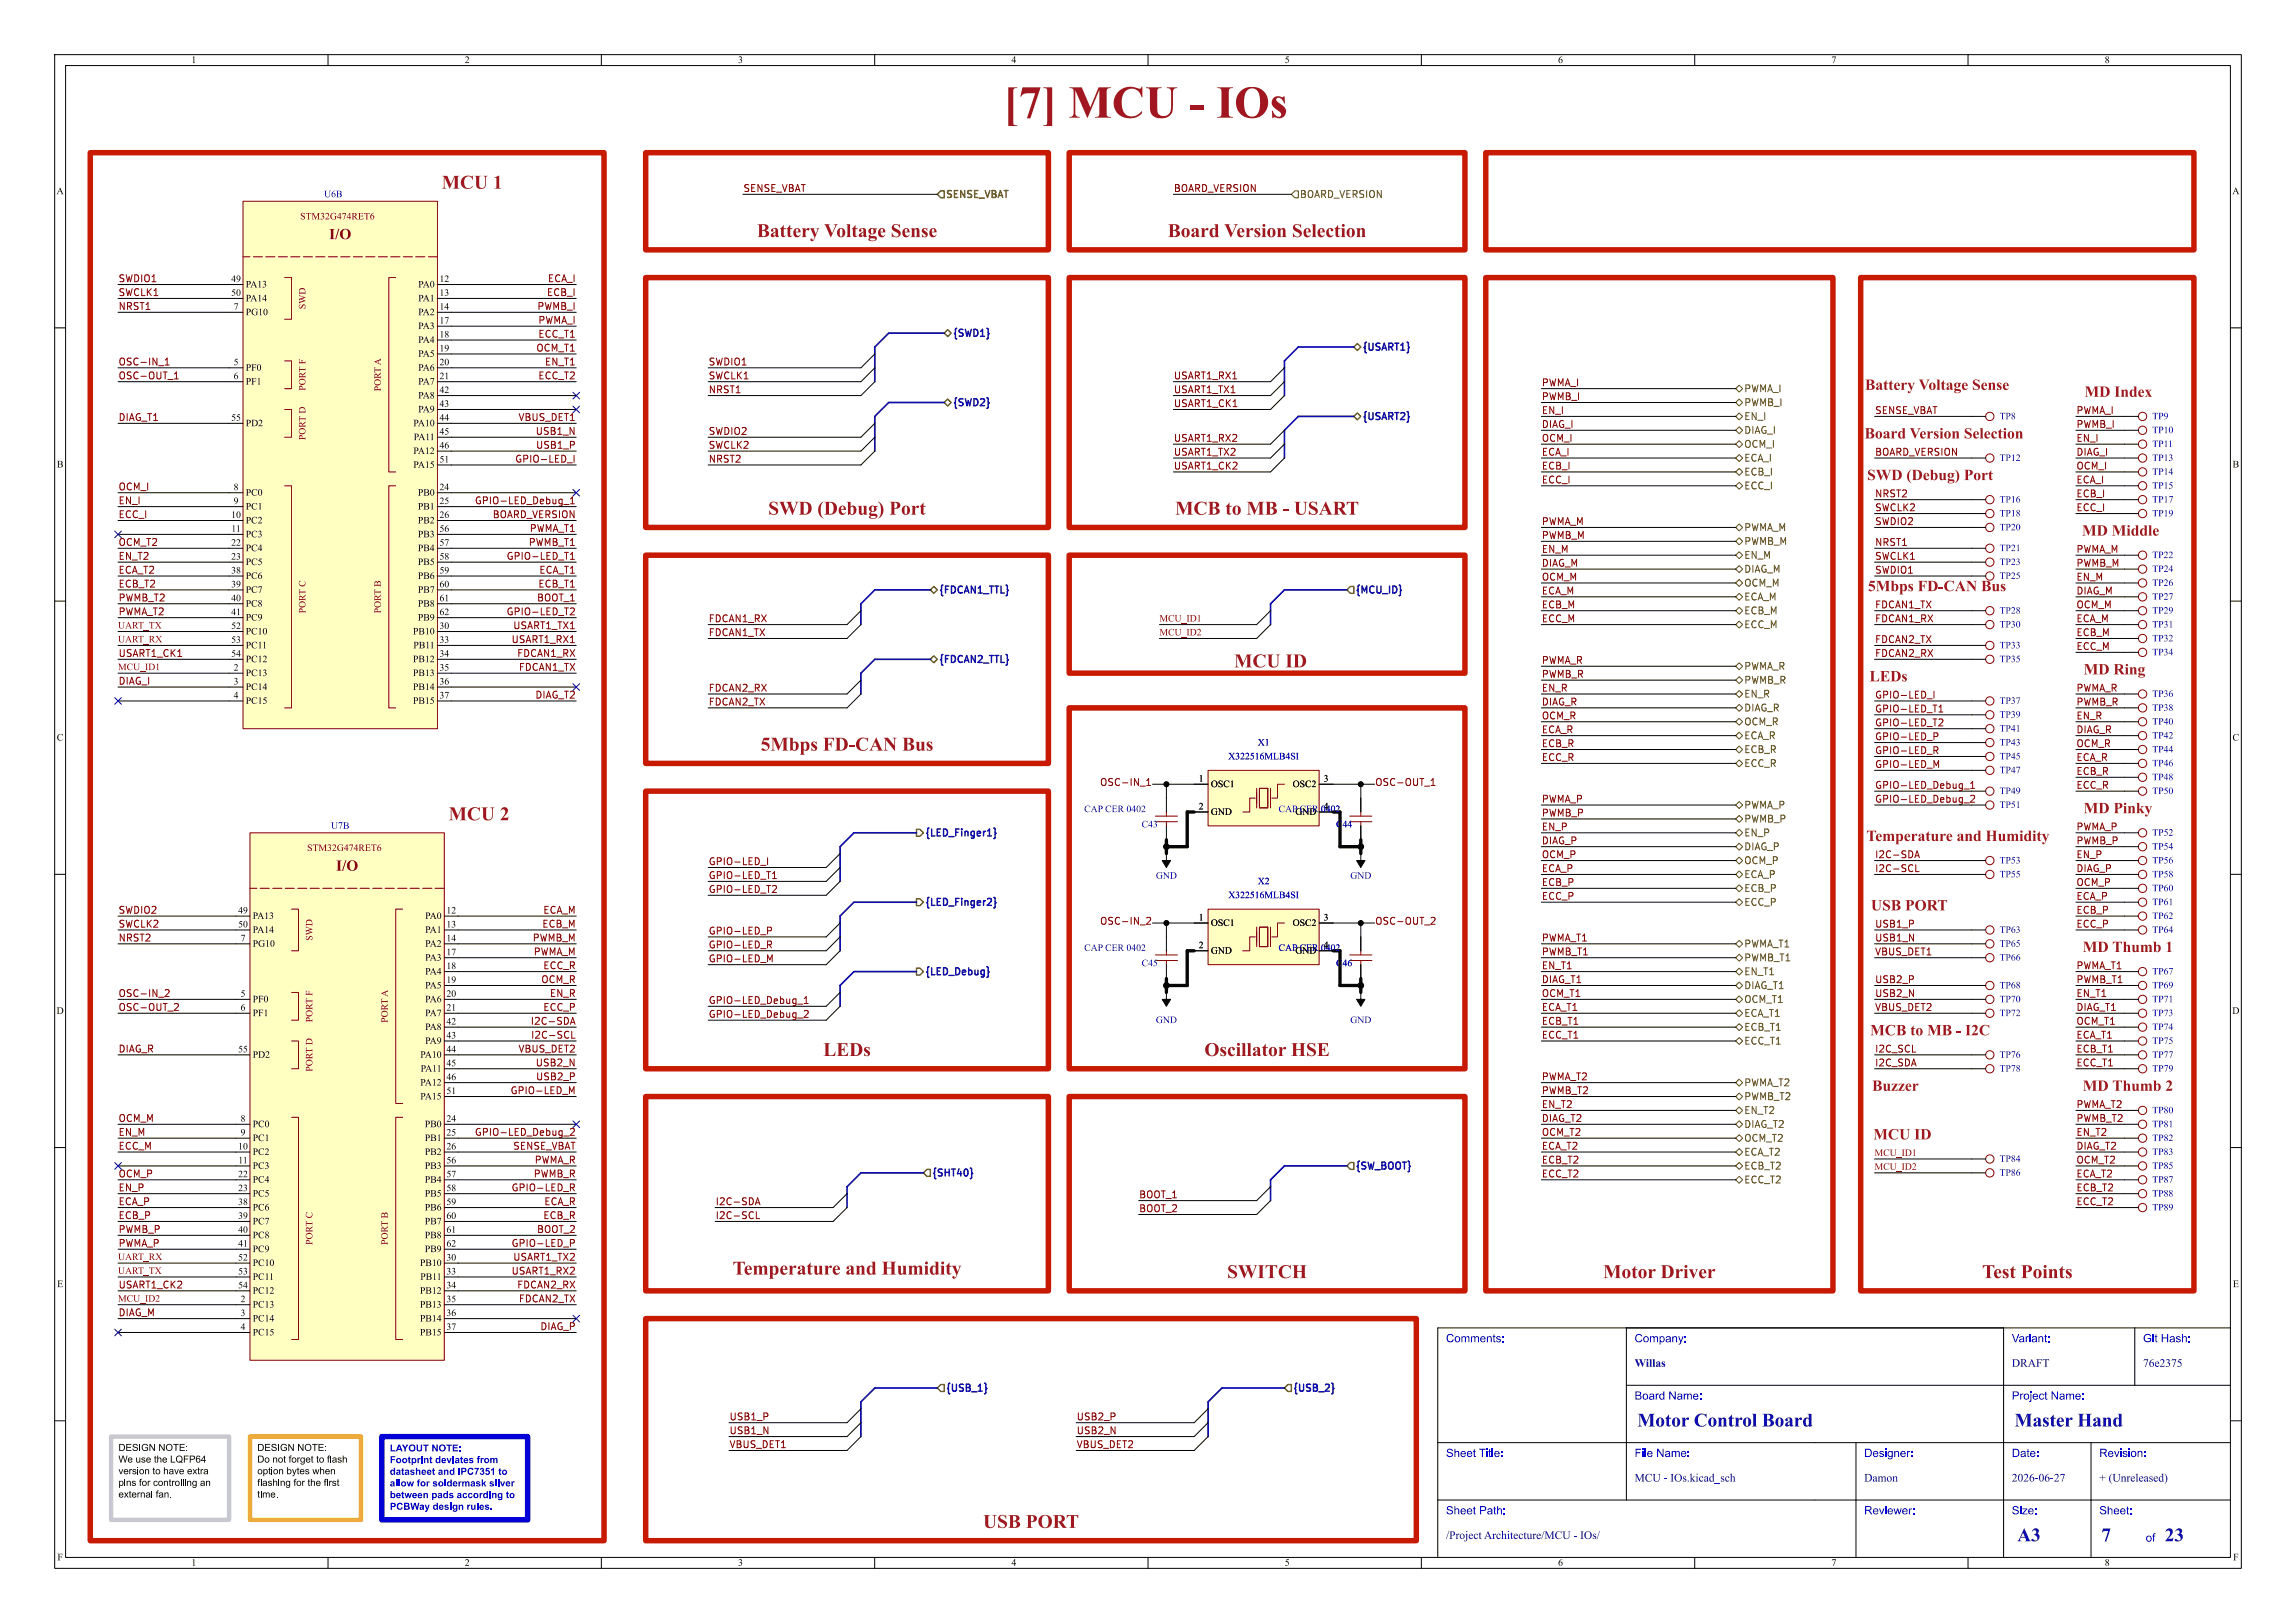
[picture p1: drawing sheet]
<svg xmlns="http://www.w3.org/2000/svg" width="420mm" height="297mm" viewBox="0 0 420 297" stroke-linecap="round" stroke-linejoin="round" font-family="sans-serif">
<defs><g id="words">
<text font-size="8.4" fill="#a21622" x="183.6" y="23.7">[7] MCU - IOs</text>
<g font-size="3.5" fill="#a21622">
<text x="80.8" y="35.5">MCU 1</text>
<text x="138.5" y="43.8">BatteryVoltageSense</text>
<text x="213.6" y="43.8">BoardVersionSelection</text>
<text x="140.5" y="94.6">SWD (Debug)Port</text>
<text x="215" y="94.6">MCB toMB - USART</text>
<text x="225.7" y="122.6">MCU ID</text>
<text x="139.1" y="137.8">5MbpsFD-CAN Bus</text>
<text x="82.1" y="151">MCU 2</text>
<text x="150.6" y="193.7">LEDs</text>
<text x="220.3" y="193.7">OscillatorHSE</text>
<text x="134" y="233.7">TemperatureandHumidity</text>
<text x="224.5" y="234.3">SWITCH</text>
<text x="293.3" y="234.3">Motor Driver</text>
<text x="362.6" y="234.3">TestPoints</text>
<text x="179.8" y="280">USBPORT</text>
</g>
<g font-size="3.5" fill="#00007f">
<text x="299.5" y="261.9">Motor ControlBoard</text>
<text x="368.5" y="261.9">MasterHand</text>
<text x="369" y="282.9">A3</text>
<text x="384.4" y="282.9">7</text>
<text x="396" y="282.9">23</text>
</g>
<g font-size="2.8" fill="#840000">
<text x="60.2" y="44.5">I/O</text>
<text x="61.5" y="160.1">I/O</text>
</g>
<g font-size="2.8" fill="#a21622">
<text x="341.1" y="71.7">BatteryVoltageSense</text>
<text x="381.3" y="73">MD Index</text>
<text x="341.1" y="80.6">BoardVersionSelection</text>
<text x="341.5" y="88.2">SWD (Debug)Port</text>
<text x="380.8" y="98.4">MD Middle</text>
<text x="341.7" y="108.5">5MbpsFD-CAN Bus</text>
<text x="342" y="125">LEDs</text>
<text x="381.1" y="123.8">MD Ring</text>
<text x="381.1" y="149.2">MD Pinky</text>
<text x="341.4" y="154.2">TemperatureandHumidity</text>
<text x="342.2" y="166.9">USBPORT</text>
<text x="381" y="174.6">MD Thumb1</text>
<text x="342.1" y="189.8">MCB toMB - I2C</text>
<text x="342.4" y="200">Buzzer</text>
<text x="381" y="200">MD Thumb2</text>
<text x="342.7" y="208.8">MCU ID</text>
</g>
<g font-size="2.1" fill="#00f">
<text x="264.5" y="246.2">Comments:</text>
<text x="299" y="246.2">Company:</text>
<text x="368" y="246.2">Variant:</text>
<text x="392" y="246.2">Git Hash:</text>
<text x="299" y="256.7">Board Name:</text>
<text x="368" y="256.7">Project Name:</text>
<text x="264.5" y="267.2">Sheet Title:</text>
<text x="299" y="267.2">File Name:</text>
<text x="341" y="267.2">Designer:</text>
<text x="368" y="267.2">Date:</text>
<text x="384" y="267.2">Revision:</text>
<text x="264.5" y="277.7">Sheet Path:</text>
<text x="341" y="277.7">Reviewer:</text>
<text x="368" y="277.7">Size:</text>
<text x="384" y="277.7">Sheet:</text>
<text x="392.5" y="282.7">of</text>
</g>
<g font-size="2.1" fill="#00007f">
<text x="299" y="250.7">Willas</text>
<text x="368" y="250.7">DRAFT</text>
<text x="392" y="250.7">76e2375</text>
<text x="299" y="271.7">MCU - IOs.kicad_sch</text>
<text x="341" y="271.7">Damon</text>
<text x="368" y="271.7">2026-06-27</text>
<text x="384" y="271.7">+ (Unreleased)</text>
<text x="264.5" y="282.2">/ProjectArchitecture/MCU- IOs/</text>
</g>
<g font-size="1.8">
<text x="35" y="12">1</text>
<text x="85" y="12">2</text>
<text x="135" y="12">3</text>
<text x="185" y="12">4</text>
<text x="235" y="12">5</text>
<text x="285" y="12">6</text>
<text x="335" y="12">7</text>
<text x="385" y="12">8</text>
<text x="10.3" y="36">A</text>
<text x="408.3" y="36">A</text>
<text x="42.3" y="51.8">49</text>
<text x="45" y="53.1">PA13</text>
<text x="76.5" y="53.1">PA0</text>
<text x="80.4" y="51.8">12</text>
<text x="42.3" y="54.4">50</text>
<text x="42.7" y="56.9">7</text>
<text x="45" y="55.6">PA14</text>
<text x="45" y="58.1">PG10</text>
<text x="76.5" y="55.6">PA1</text>
<text x="76.5" y="58.1">PA2</text>
<text x="80.4" y="54.4">13</text>
<text x="80.4" y="56.9">14</text>
<text x="80.4" y="59.4">17</text>
<text x="76.5" y="60.7">PA3</text>
<text x="76.5" y="63.2">PA4</text>
<text x="76.5" y="65.8">PA5</text>
<text x="80.4" y="62">18</text>
<text x="80.4" y="64.5">19</text>
<text x="42.7" y="67.1">5</text>
<text x="42.7" y="69.6">6</text>
<text x="45" y="68.3">PF0</text>
<text x="45" y="70.8">PF1</text>
<text x="76.5" y="68.3">PA6</text>
<text x="76.5" y="70.8">PA7</text>
<text x="80.4" y="67.1">20</text>
<text x="80.4" y="69.6">21</text>
<text x="42.3" y="77.2">55</text>
<text x="76.5" y="73.4">PA8</text>
<text x="76.5" y="75.9">PA9</text>
<text x="80.4" y="72.1">42</text>
<text x="80.4" y="74.7">43</text>
<text x="80.4" y="77.2">44</text>
<text x="45" y="78.5">PD2</text>
<text x="75.6" y="78.5">PA10</text>
<text x="75.6" y="83.5">PA12</text>
<text x="75.7" y="81">PA11</text>
<text x="80.4" y="79.8">45</text>
<text x="80.4" y="82.3">46</text>
<text x="10.4" y="86">B</text>
<text x="42.7" y="89.9">8</text>
<text x="75.6" y="86.1">PA15</text>
<text x="80.4" y="84.8">51</text>
<text x="80.4" y="89.9">24</text>
<text x="408.4" y="86">B</text>
<text x="42.3" y="95">10</text>
<text x="42.7" y="92.5">9</text>
<text x="45" y="91.2">PC0</text>
<text x="45" y="93.7">PC1</text>
<text x="76.4" y="91.2">PB0</text>
<text x="76.4" y="93.7">PB1</text>
<text x="80.4" y="92.5">25</text>
<text x="80.4" y="95">26</text>
<text x="42.3" y="100.1">22</text>
<text x="42.3" y="97.5">11</text>
<text x="45" y="96.2">PC2</text>
<text x="45" y="98.8">PC3</text>
<text x="45" y="101.3">PC4</text>
<text x="76.4" y="96.2">PB2</text>
<text x="76.4" y="98.8">PB3</text>
<text x="76.4" y="101.3">PB4</text>
<text x="80.4" y="97.5">56</text>
<text x="80.4" y="100.1">57</text>
<text x="42.3" y="102.6">23</text>
<text x="42.3" y="105.2">38</text>
<text x="42.3" y="107.7">39</text>
<text x="45" y="103.9">PC5</text>
<text x="45" y="106.4">PC6</text>
<text x="76.4" y="103.9">PB5</text>
<text x="76.4" y="106.4">PB6</text>
<text x="80.4" y="102.6">58</text>
<text x="80.4" y="105.2">59</text>
<text x="80.4" y="107.7">60</text>
<text x="42.3" y="110.2">40</text>
<text x="42.3" y="112.8">41</text>
<text x="45" y="108.9">PC7</text>
<text x="45" y="111.5">PC8</text>
<text x="76.4" y="108.9">PB7</text>
<text x="76.4" y="111.5">PB8</text>
<text x="80.4" y="110.2">61</text>
<text x="80.4" y="112.8">62</text>
<text x="42.3" y="115.3">52</text>
<text x="42.3" y="117.9">53</text>
<text x="45" y="114">PC9</text>
<text x="45" y="116.6">PC10</text>
<text x="45" y="119.1">PC11</text>
<text x="75.6" y="116.6">PB10</text>
<text x="75.6" y="119.1">PB11</text>
<text x="76.4" y="114">PB9</text>
<text x="80.4" y="115.3">30</text>
<text x="80.4" y="117.9">33</text>
<text x="42.3" y="120.4">54</text>
<text x="42.7" y="122.9">2</text>
<text x="42.7" y="125.5">3</text>
<text x="45" y="121.6">PC12</text>
<text x="45" y="124.2">PC13</text>
<text x="75.6" y="121.6">PB12</text>
<text x="75.6" y="124.2">PB13</text>
<text x="80.4" y="120.4">34</text>
<text x="80.4" y="122.9">35</text>
<text x="80.4" y="125.5">36</text>
<text x="42.7" y="128">4</text>
<text x="45" y="126.7">PC14</text>
<text x="45" y="129.3">PC15</text>
<text x="75.6" y="126.7">PB14</text>
<text x="75.6" y="129.3">PB15</text>
<text x="80.4" y="128">37</text>
<text x="10.4" y="136">C</text>
<text x="408.4" y="136">C</text>
<text x="219.3" y="143.3">1</text>
<text x="242.1" y="143.3">3</text>
<text x="219.3" y="148.3">2</text>
<text x="221.5" y="144.5">OSC1</text>
<text x="221.5" y="149.6">GND</text>
<text x="236.4" y="144.5">OSC2</text>
<text x="236.9" y="149.6">GND</text>
<text x="43.6" y="167.4">49</text>
<text x="81.7" y="167.4">12</text>
<text x="43.6" y="169.9">50</text>
<text x="44" y="172.5">7</text>
<text x="46.2" y="168.6">PA13</text>
<text x="46.2" y="171.2">PA14</text>
<text x="46.2" y="173.7">PG10</text>
<text x="77.8" y="168.6">PA0</text>
<text x="77.8" y="171.2">PA1</text>
<text x="77.8" y="173.7">PA2</text>
<text x="81.7" y="169.9">13</text>
<text x="81.7" y="172.5">14</text>
<text x="219.3" y="168.7">1</text>
<text x="219.3" y="173.7">2</text>
<text x="221.5" y="169.9">OSC1</text>
<text x="236.4" y="169.9">OSC2</text>
<text x="242.1" y="168.7">3</text>
<text x="242.1" y="173.7">4</text>
<text x="77.8" y="176.2">PA3</text>
<text x="77.8" y="178.8">PA4</text>
<text x="81.7" y="175">17</text>
<text x="81.7" y="177.5">18</text>
<text x="221.5" y="175">GND</text>
<text x="236.9" y="175">GND</text>
<text x="241.6" y="174.5">0402</text>
<text x="44" y="182.6">5</text>
<text x="44" y="185.2">6</text>
<text x="46.2" y="183.9">PF0</text>
<text x="77.8" y="181.3">PA5</text>
<text x="77.8" y="183.9">PA6</text>
<text x="81.7" y="180.1">19</text>
<text x="81.7" y="182.6">20</text>
<text x="81.7" y="185.2">21</text>
<text x="10.3" y="186">D</text>
<text x="46.2" y="186.4">PF1</text>
<text x="77.8" y="186.4">PA7</text>
<text x="77.8" y="188.9">PA8</text>
<text x="77.8" y="191.5">PA9</text>
<text x="81.7" y="187.7">42</text>
<text x="81.7" y="190.2">43</text>
<text x="408.3" y="186">D</text>
<text x="43.6" y="192.8">55</text>
<text x="46.2" y="194">PD2</text>
<text x="76.9" y="194">PA10</text>
<text x="77" y="196.6">PA11</text>
<text x="81.7" y="192.8">44</text>
<text x="81.7" y="195.3">45</text>
<text x="81.7" y="197.9">46</text>
<text x="76.9" y="199.1">PA12</text>
<text x="76.9" y="201.6">PA15</text>
<text x="81.7" y="200.4">51</text>
<text x="44" y="205.5">8</text>
<text x="44" y="208">9</text>
<text x="46.2" y="206.7">PC0</text>
<text x="46.2" y="209.3">PC1</text>
<text x="77.7" y="206.7">PB0</text>
<text x="77.7" y="209.3">PB1</text>
<text x="81.7" y="205.5">24</text>
<text x="81.7" y="208">25</text>
<text x="43.6" y="210.6">10</text>
<text x="43.6" y="215.6">22</text>
<text x="43.6" y="213.1">11</text>
<text x="46.2" y="211.8">PC2</text>
<text x="46.2" y="214.3">PC3</text>
<text x="77.7" y="211.8">PB2</text>
<text x="77.7" y="214.3">PB3</text>
<text x="81.7" y="210.6">26</text>
<text x="81.7" y="213.1">56</text>
<text x="81.7" y="215.6">57</text>
<text x="43.6" y="218.2">23</text>
<text x="43.6" y="220.7">38</text>
<text x="46.2" y="216.9">PC4</text>
<text x="46.2" y="219.4">PC5</text>
<text x="46.2" y="222">PC6</text>
<text x="77.7" y="216.9">PB4</text>
<text x="77.7" y="219.4">PB5</text>
<text x="77.7" y="222">PB6</text>
<text x="81.7" y="218.2">58</text>
<text x="81.7" y="220.7">59</text>
<text x="43.6" y="223.3">39</text>
<text x="43.6" y="225.8">40</text>
<text x="46.2" y="224.5">PC7</text>
<text x="46.2" y="227">PC8</text>
<text x="77.7" y="224.5">PB7</text>
<text x="77.7" y="227">PB8</text>
<text x="81.7" y="223.3">60</text>
<text x="81.7" y="225.8">61</text>
<text x="43.6" y="228.3">41</text>
<text x="43.6" y="230.9">52</text>
<text x="43.6" y="233.4">53</text>
<text x="46.2" y="229.6">PC9</text>
<text x="46.2" y="232.1">PC10</text>
<text x="76.8" y="232.1">PB10</text>
<text x="77.7" y="229.6">PB9</text>
<text x="81.7" y="228.3">62</text>
<text x="81.7" y="230.9">30</text>
<text x="81.7" y="233.4">33</text>
<text x="10.4" y="236">E</text>
<text x="43.6" y="236">54</text>
<text x="44" y="238.5">2</text>
<text x="46.2" y="234.7">PC11</text>
<text x="46.2" y="237.2">PC12</text>
<text x="46.2" y="239.7">PC13</text>
<text x="76.8" y="237.2">PB12</text>
<text x="76.8" y="239.7">PB13</text>
<text x="76.9" y="234.7">PB11</text>
<text x="81.7" y="236">34</text>
<text x="81.7" y="238.5">35</text>
<text x="408.4" y="236">E</text>
<text x="44" y="241">3</text>
<text x="44" y="243.6">4</text>
<text x="46.2" y="242.3">PC14</text>
<text x="46.2" y="244.8">PC15</text>
<text x="76.8" y="242.3">PB14</text>
<text x="76.8" y="244.8">PB15</text>
<text x="81.7" y="241">36</text>
<text x="81.7" y="243.6">37</text>
<text x="47.1" y="268.4">Do not forget to flash</text>
<text x="21.7" y="270.5">version to have extra</text>
<text x="21.7" y="272.6">pins for controlling an</text>
<text x="21.7" y="274.8">external fan.</text>
<text x="47.1" y="270.5">option bytes when</text>
<text x="47.1" y="272.6">flashing for the first</text>
<text x="47.1" y="274.8">time.</text>
<text x="10.5" y="286">F</text>
<text x="35" y="287">1</text>
<text x="85" y="287">2</text>
<text x="135" y="287">3</text>
<text x="185" y="287">4</text>
<text x="235" y="287">5</text>
<text x="285" y="287">6</text>
<text x="335" y="287">7</text>
<text x="385" y="287">8</text>
<text x="408.5" y="286">F</text>
</g>
<g font-size="1.8" fill="#840000">
<text x="135.9" y="35.2">SENSE_VBAT</text>
<text x="214.6" y="35.2">BOARD_VERSION</text>
<text x="54.9" y="40.6">STM32G474RET6</text>
<text x="21.6" y="51.7">SWDIO1</text>
<text x="100.1" y="51.7">ECA_I</text>
<text x="21.6" y="54.3">SWCLK1</text>
<text x="21.6" y="56.8">NRST1</text>
<text x="56.3" y="56.6" transform="rotate(-90 56.3 56.6)">SWD</text>
<text x="98.2" y="56.8">PWMB_I</text>
<text x="98.4" y="59.3">PWMA_I</text>
<text x="99.9" y="54.3">ECB_I</text>
<text x="98" y="64.4">OCM_T1</text>
<text x="98.4" y="61.9">ECC_T1</text>
<text x="21.6" y="69.5">OSC-OUT_1</text>
<text x="21.6" y="67">OSC-IN_1</text>
<text x="56.3" y="71.5" transform="rotate(-90 56.3 71.5)">PORTF</text>
<text x="70.1" y="71.6" transform="rotate(-90 70.1 71.6)">PORTA</text>
<text x="98.4" y="69.5">ECC_T2</text>
<text x="99.6" y="67">EN_T1</text>
<text x="129.5" y="69.5">SWCLK1</text>
<text x="129.5" y="67">SWDIO1</text>
<text x="214.6" y="69.5">USART1_RX1</text>
<text x="281.9" y="70.8">PWMA_I</text>
<text x="21.6" y="77.1">DIAG_T1</text>
<text x="94.7" y="77.1">VBUS_DET1</text>
<text x="129.5" y="72">NRST1</text>
<text x="214.6" y="72">USART1_TX1</text>
<text x="214.6" y="74.6">USART1_CK1</text>
<text x="281.9" y="73.3">PWMB_I</text>
<text x="281.9" y="75.9">EN_I</text>
<text x="342.9" y="75.9">SENSE_VBAT</text>
<text x="379.7" y="75.9">PWMA_I</text>
<text x="56.3" y="80.5" transform="rotate(-90 56.3 80.5)">PORTD</text>
<text x="97.9" y="79.7">USB1_N</text>
<text x="97.9" y="82.2">USB1_P</text>
<text x="129.5" y="79.7">SWDIO2</text>
<text x="129.5" y="82.2">SWCLK2</text>
<text x="214.6" y="80.9">USART1_RX2</text>
<text x="214.6" y="83.5">USART1_TX2</text>
<text x="281.9" y="78.4">DIAG_I</text>
<text x="281.9" y="80.9">OCM_I</text>
<text x="281.9" y="83.5">ECA_I</text>
<text x="342.9" y="83.5">BOARD_VERSION</text>
<text x="379.7" y="83.5">DIAG_I</text>
<text x="379.7" y="78.4">PWMB_I</text>
<text x="379.7" y="80.9">EN_I</text>
<text x="21.6" y="89.8">OCM_I</text>
<text x="94.1" y="84.7">GPIO-LED_I</text>
<text x="129.5" y="84.7">NRST2</text>
<text x="214.6" y="86">USART1_CK2</text>
<text x="281.9" y="86">ECB_I</text>
<text x="281.9" y="88.6">ECC_I</text>
<text x="379.7" y="88.6">ECA_I</text>
<text x="379.7" y="86">OCM_I</text>
<text x="21.6" y="92.4">EN_I</text>
<text x="21.6" y="94.9">ECC_I</text>
<text x="86.8" y="92.4">GPIO-LED_Debug_1</text>
<text x="90" y="94.9">BOARD_VERSION</text>
<text x="342.9" y="93.6">SWCLK2</text>
<text x="342.9" y="91.1">NRST2</text>
<text x="379.7" y="93.6">ECC_I</text>
<text x="379.7" y="91.1">ECB_I</text>
<text x="21.6" y="100">OCM_T2</text>
<text x="96.6" y="100">PWMB_T1</text>
<text x="96.8" y="97.4">PWMA_T1</text>
<text x="281.9" y="101.3">EN_M</text>
<text x="281.9" y="98.7">PWMB_M</text>
<text x="281.9" y="96.2">PWMA_M</text>
<text x="342.9" y="100">NRST1</text>
<text x="342.9" y="96.2">SWDIO2</text>
<text x="379.7" y="101.3">PWMA_M</text>
<text x="21.6" y="105.1">ECA_T2</text>
<text x="21.6" y="102.5">EN_T2</text>
<text x="21.6" y="107.6">ECB_T2</text>
<text x="92.6" y="102.5">GPIO-LED_T1</text>
<text x="98.4" y="107.6">ECB_T1</text>
<text x="98.6" y="105.1">ECA_T1</text>
<text x="281.9" y="103.8">DIAG_M</text>
<text x="281.9" y="106.3">OCM_M</text>
<text x="342.9" y="105.1">SWDIO1</text>
<text x="342.9" y="102.5">SWCLK1</text>
<text x="379.7" y="106.3">EN_M</text>
<text x="379.7" y="103.8">PWMB_M</text>
<text x="21.6" y="110.1">PWMB_T2</text>
<text x="21.6" y="112.7">PWMA_T2</text>
<text x="56.3" y="112.2" transform="rotate(-90 56.3 112.2)">PORTC</text>
<text x="70.1" y="112.2" transform="rotate(-90 70.1 112.2)">PORTB</text>
<text x="92.6" y="112.7">GPIO-LED_T2</text>
<text x="98.1" y="110.1">BOOT_1</text>
<text x="129.5" y="114">FDCAN1_RX</text>
<text x="212.1" y="114">MCU_ID1</text>
<text x="281.9" y="114">ECC_M</text>
<text x="281.9" y="108.9">ECA_M</text>
<text x="281.9" y="111.4">ECB_M</text>
<text x="342.9" y="114">FDCAN1_RX</text>
<text x="342.9" y="111.4">FDCAN1_TX</text>
<text x="379.7" y="114">ECA_M</text>
<text x="379.7" y="111.4">OCM_M</text>
<text x="379.7" y="108.9">DIAG_M</text>
<text x="21.6" y="117.8">UART_RX</text>
<text x="21.6" y="115.2">UART_TX</text>
<text x="93.5" y="117.8">USART1_RX1</text>
<text x="93.8" y="115.2">USART1_TX1</text>
<text x="129.5" y="116.5">FDCAN1_TX</text>
<text x="212.1" y="116.5">MCU_ID2</text>
<text x="342.9" y="117.8">FDCAN2_TX</text>
<text x="379.7" y="119">ECC_M</text>
<text x="379.7" y="116.5">ECB_M</text>
<text x="21.6" y="125.4">DIAG_I</text>
<text x="21.6" y="120.3">USART1_CK1</text>
<text x="21.6" y="122.8">MCU_ID1</text>
<text x="94.5" y="120.3">FDCAN1_RX</text>
<text x="94.8" y="122.8">FDCAN1_TX</text>
<text x="281.9" y="121.6">PWMA_R</text>
<text x="281.9" y="124.1">PWMB_R</text>
<text x="342.9" y="120.3">FDCAN2_RX</text>
<text x="97.8" y="127.9">DIAG_T2</text>
<text x="129.5" y="129.2">FDCAN2_TX</text>
<text x="129.5" y="126.7">FDCAN2_RX</text>
<text x="281.9" y="129.2">DIAG_R</text>
<text x="281.9" y="131.7">OCM_R</text>
<text x="281.9" y="126.7">EN_R</text>
<text x="342.9" y="127.9">GPIO-LED_I</text>
<text x="342.9" y="130.5">GPIO-LED_T1</text>
<text x="379.7" y="126.7">PWMA_R</text>
<text x="379.7" y="129.2">PWMB_R</text>
<text x="379.7" y="131.7">EN_R</text>
<text x="281.9" y="134.3">ECA_R</text>
<text x="281.9" y="136.8">ECB_R</text>
<text x="342.9" y="135.5">GPIO-LED_P</text>
<text x="342.9" y="133">GPIO-LED_T2</text>
<text x="379.7" y="136.8">OCM_R</text>
<text x="379.7" y="134.3">DIAG_R</text>
<text x="281.9" y="139.4">ECC_R</text>
<text x="342.9" y="138.1">GPIO-LED_R</text>
<text x="342.9" y="140.6">GPIO-LED_M</text>
<text x="379.7" y="141.9">ECB_R</text>
<text x="379.7" y="139.4">ECA_R</text>
<text x="201.1" y="144">OSC-IN_1</text>
<text x="251.5" y="144">OSC-OUT_1</text>
<text x="281.9" y="147">PWMA_P</text>
<text x="281.9" y="149.5">PWMB_P</text>
<text x="342.9" y="144.4">GPIO-LED_Debug_1</text>
<text x="342.9" y="147">GPIO-LED_Debug_2</text>
<text x="379.7" y="144.4">ECC_R</text>
<text x="281.9" y="152.1">EN_P</text>
<text x="281.9" y="154.6">DIAG_P</text>
<text x="379.7" y="154.6">PWMB_P</text>
<text x="379.7" y="152.1">PWMA_P</text>
<text x="56.2" y="156.2">STM32G474RET6</text>
<text x="129.5" y="158.4">GPIO-LED_I</text>
<text x="129.5" y="160.9">GPIO-LED_T1</text>
<text x="281.9" y="159.7">ECA_P</text>
<text x="281.9" y="157.1">OCM_P</text>
<text x="342.9" y="159.7">I2C-SCL</text>
<text x="342.9" y="157.1">I2C-SDA</text>
<text x="379.7" y="159.7">DIAG_P</text>
<text x="379.7" y="157.1">EN_P</text>
<text x="21.6" y="167.3">SWDIO2</text>
<text x="99.3" y="167.3">ECA_M</text>
<text x="129.5" y="163.5">GPIO-LED_T2</text>
<text x="281.9" y="164.8">ECC_P</text>
<text x="281.9" y="162.2">ECB_P</text>
<text x="379.7" y="162.2">OCM_P</text>
<text x="379.7" y="167.3">ECB_P</text>
<text x="379.7" y="164.8">ECA_P</text>
<text x="21.6" y="172.4">NRST2</text>
<text x="21.6" y="169.8">SWCLK2</text>
<text x="57.6" y="172.2" transform="rotate(-90 57.6 172.2)">SWD</text>
<text x="97.3" y="172.4">PWMB_M</text>
<text x="99.1" y="169.8">ECB_M</text>
<text x="129.5" y="173.6">GPIO-LED_R</text>
<text x="129.5" y="171.1">GPIO-LED_P</text>
<text x="201.1" y="169.4">OSC-IN_2</text>
<text x="251.5" y="169.4">OSC-OUT_2</text>
<text x="281.9" y="172.4">PWMA_T1</text>
<text x="342.9" y="172.4">USB1_N</text>
<text x="342.9" y="169.8">USB1_P</text>
<text x="379.7" y="169.8">ECC_P</text>
<text x="97.5" y="174.9">PWMA_M</text>
<text x="98.9" y="180">OCM_R</text>
<text x="99.3" y="177.5">ECC_R</text>
<text x="129.5" y="176.2">GPIO-LED_M</text>
<text x="281.9" y="180">DIAG_T1</text>
<text x="281.9" y="174.9">PWMB_T1</text>
<text x="281.9" y="177.5">EN_T1</text>
<text x="342.9" y="180">USB2_P</text>
<text x="342.9" y="174.9">VBUS_DET1</text>
<text x="379.7" y="180">PWMB_T1</text>
<text x="379.7" y="177.5">PWMA_T1</text>
<text x="21.6" y="182.5">OSC-IN_2</text>
<text x="21.6" y="185.1">OSC-OUT_2</text>
<text x="99.3" y="185.1">ECC_P</text>
<text x="100.5" y="182.5">EN_R</text>
<text x="129.5" y="183.8">GPIO-LED_Debug_1</text>
<text x="281.9" y="182.5">OCM_T1</text>
<text x="281.9" y="185.1">ECA_T1</text>
<text x="342.9" y="182.5">USB2_N</text>
<text x="342.9" y="185.1">VBUS_DET2</text>
<text x="379.7" y="185.1">DIAG_T1</text>
<text x="379.7" y="182.5">EN_T1</text>
<text x="57.6" y="187.1" transform="rotate(-90 57.6 187.1)">PORTF</text>
<text x="71.4" y="187.2" transform="rotate(-90 71.4 187.2)">PORTA</text>
<text x="97" y="187.6">I2C-SDA</text>
<text x="97" y="190.2">I2C-SCL</text>
<text x="129.5" y="186.3">GPIO-LED_Debug_2</text>
<text x="281.9" y="190.2">ECC_T1</text>
<text x="281.9" y="187.6">ECB_T1</text>
<text x="379.7" y="190.2">ECA_T1</text>
<text x="379.7" y="187.6">OCM_T1</text>
<text x="21.6" y="192.7">DIAG_R</text>
<text x="57.6" y="196.1" transform="rotate(-90 57.6 196.1)">PORTD</text>
<text x="94.7" y="192.7">VBUS_DET2</text>
<text x="97.9" y="195.2">USB2_N</text>
<text x="97.9" y="197.8">USB2_P</text>
<text x="281.9" y="197.8">PWMA_T2</text>
<text x="342.9" y="195.2">I2C_SDA</text>
<text x="342.9" y="192.7">I2C_SCL</text>
<text x="379.7" y="192.7">ECB_T1</text>
<text x="379.7" y="195.2">ECC_T1</text>
<text x="93.3" y="200.3">GPIO-LED_M</text>
<text x="281.9" y="202.9">EN_T2</text>
<text x="281.9" y="200.3">PWMB_T2</text>
<text x="379.7" y="202.9">PWMA_T2</text>
<text x="21.6" y="205.4">OCM_M</text>
<text x="21.6" y="207.9">EN_M</text>
<text x="86.8" y="207.9">GPIO-LED_Debug_2</text>
<text x="281.9" y="207.9">OCM_T2</text>
<text x="281.9" y="205.4">DIAG_T2</text>
<text x="379.7" y="207.9">EN_T2</text>
<text x="379.7" y="205.4">PWMB_T2</text>
<text x="21.6" y="210.5">ECC_M</text>
<text x="21.6" y="215.6">OCM_P</text>
<text x="93.8" y="210.5">SENSE_VBAT</text>
<text x="97.5" y="215.6">PWMB_R</text>
<text x="97.7" y="213">PWMA_R</text>
<text x="281.9" y="213">ECB_T2</text>
<text x="281.9" y="210.5">ECA_T2</text>
<text x="281.9" y="215.6">ECC_T2</text>
<text x="342.9" y="211.7">MCU_ID1</text>
<text x="342.9" y="214.3">MCU_ID2</text>
<text x="379.7" y="215.6">ECA_T2</text>
<text x="379.7" y="210.5">DIAG_T2</text>
<text x="379.7" y="213">OCM_T2</text>
<text x="21.6" y="220.6">ECA_P</text>
<text x="21.6" y="218.1">EN_P</text>
<text x="93.5" y="218.1">GPIO-LED_R</text>
<text x="99.5" y="220.6">ECA_R</text>
<text x="130.8" y="220.6">I2C-SDA</text>
<text x="208.3" y="221.9">BOOT_2</text>
<text x="208.3" y="219.4">BOOT_1</text>
<text x="379.7" y="220.6">ECC_T2</text>
<text x="379.7" y="218.1">ECB_T2</text>
<text x="21.6" y="225.7">PWMB_P</text>
<text x="21.6" y="223.2">ECB_P</text>
<text x="57.6" y="227.8" transform="rotate(-90 57.6 227.8)">PORTC</text>
<text x="71.4" y="227.8" transform="rotate(-90 71.4 227.8)">PORTB</text>
<text x="98.1" y="225.7">BOOT_2</text>
<text x="99.3" y="223.2">ECB_R</text>
<text x="130.8" y="223.2">I2C-SCL</text>
<text x="21.6" y="228.3">PWMA_P</text>
<text x="21.6" y="230.8">UART_RX</text>
<text x="21.6" y="233.3">UART_TX</text>
<text x="93.5" y="228.3">GPIO-LED_P</text>
<text x="93.5" y="233.3">USART1_RX2</text>
<text x="93.8" y="230.8">USART1_TX2</text>
<text x="21.6" y="238.4">MCU_ID2</text>
<text x="21.6" y="235.9">USART1_CK2</text>
<text x="94.5" y="235.9">FDCAN2_RX</text>
<text x="94.8" y="238.4">FDCAN2_TX</text>
<text x="21.6" y="241">DIAG_M</text>
<text x="98.7" y="243.5">DIAG_P</text>
<text x="133.3" y="260">USB1_P</text>
<text x="133.3" y="262.5">USB1_N</text>
<text x="196.8" y="260">USB2_P</text>
<text x="196.8" y="262.5">USB2_N</text>
<text x="133.3" y="265.1">VBUS_DET1</text>
<text x="196.8" y="265.1">VBUS_DET2</text>
</g>
<g font-size="1.8" fill="#0000c2">
<text x="59.3" y="36.5">U6B</text>
<text x="365.8" y="77.2">TP8</text>
<text x="393.7" y="77.2">TP9</text>
<text x="393.7" y="79.7">TP10</text>
<text x="393.7" y="82.3">TP11</text>
<text x="365.8" y="84.8">TP12</text>
<text x="393.7" y="87.3">TP14</text>
<text x="393.7" y="89.9">TP15</text>
<text x="393.7" y="84.8">TP13</text>
<text x="365.8" y="92.4">TP16</text>
<text x="365.8" y="95">TP18</text>
<text x="393.7" y="95">TP19</text>
<text x="393.7" y="92.4">TP17</text>
<text x="365.8" y="97.5">TP20</text>
<text x="365.8" y="101.3">TP21</text>
<text x="365.8" y="103.9">TP23</text>
<text x="365.8" y="106.4">TP25</text>
<text x="393.7" y="102.6">TP22</text>
<text x="393.7" y="105.1">TP24</text>
<text x="393.7" y="107.7">TP26</text>
<text x="365.8" y="112.7">TP28</text>
<text x="393.7" y="110.2">TP27</text>
<text x="393.7" y="112.7">TP29</text>
<text x="365.8" y="115.3">TP30</text>
<text x="365.8" y="119.1">TP33</text>
<text x="393.7" y="117.8">TP32</text>
<text x="393.7" y="115.3">TP31</text>
<text x="365.8" y="121.6">TP35</text>
<text x="393.7" y="120.4">TP34</text>
<text x="365.8" y="129.3">TP37</text>
<text x="365.8" y="131.8">TP39</text>
<text x="393.7" y="130.5">TP38</text>
<text x="393.7" y="128">TP36</text>
<text x="230.1" y="136.9">X1</text>
<text x="365.8" y="136.9">TP43</text>
<text x="365.8" y="134.3">TP41</text>
<text x="393.7" y="135.6">TP42</text>
<text x="393.7" y="133.1">TP40</text>
<text x="224.7" y="139.4">X322516MLB4SI</text>
<text x="365.8" y="139.4">TP45</text>
<text x="365.8" y="142">TP47</text>
<text x="393.7" y="143.2">TP48</text>
<text x="393.7" y="140.7">TP46</text>
<text x="393.7" y="138.1">TP44</text>
<text x="198.3" y="149.1">CAPCER0402</text>
<text x="233.9" y="149.1">CAPCER</text>
<text x="241.6" y="149.1">0402</text>
<text x="242.1" y="148.3">4</text>
<text x="365.8" y="148.3">TP51</text>
<text x="365.8" y="145.8">TP49</text>
<text x="393.7" y="145.8">TP50</text>
<text x="60.6" y="152.1">U7B</text>
<text x="208.8" y="151.9">C43</text>
<text x="244.4" y="151.9">C44</text>
<text x="393.7" y="153.4">TP52</text>
<text x="393.7" y="155.9">TP54</text>
<text x="211.4" y="161.3">GND</text>
<text x="247" y="161.3">GND</text>
<text x="365.8" y="161">TP55</text>
<text x="365.8" y="158.5">TP53</text>
<text x="393.7" y="161">TP58</text>
<text x="393.7" y="158.5">TP56</text>
<text x="224.7" y="164.8">X322516MLB4SI</text>
<text x="230.1" y="162.3">X2</text>
<text x="393.7" y="163.5">TP60</text>
<text x="393.7" y="166.1">TP61</text>
<text x="365.8" y="171.2">TP63</text>
<text x="365.8" y="173.7">TP65</text>
<text x="393.7" y="168.6">TP62</text>
<text x="393.7" y="171.2">TP64</text>
<text x="198.3" y="174.5">CAPCER0402</text>
<text x="208.8" y="177.3">C45</text>
<text x="233.9" y="174.5">CAPCER</text>
<text x="244.4" y="177.3">C46</text>
<text x="365.8" y="176.2">TP66</text>
<text x="393.7" y="178.8">TP67</text>
<text x="365.8" y="183.9">TP70</text>
<text x="365.8" y="181.3">TP68</text>
<text x="393.7" y="183.9">TP71</text>
<text x="393.7" y="181.3">TP69</text>
<text x="211.4" y="187.7">GND</text>
<text x="247" y="187.7">GND</text>
<text x="365.8" y="186.4">TP72</text>
<text x="393.7" y="188.9">TP74</text>
<text x="393.7" y="191.5">TP75</text>
<text x="393.7" y="186.4">TP73</text>
<text x="365.8" y="196.6">TP78</text>
<text x="365.8" y="194">TP76</text>
<text x="393.7" y="194">TP77</text>
<text x="393.7" y="196.6">TP79</text>
<text x="393.7" y="206.7">TP81</text>
<text x="393.7" y="209.3">TP82</text>
<text x="393.7" y="204.2">TP80</text>
<text x="365.8" y="213.1">TP84</text>
<text x="365.8" y="215.6">TP86</text>
<text x="393.7" y="211.8">TP83</text>
<text x="393.7" y="214.3">TP85</text>
<text x="393.7" y="219.4">TP88</text>
<text x="393.7" y="216.9">TP87</text>
<text x="393.7" y="222">TP89</text>
</g>
<g font-size="1.8" fill="#725600">
<text x="172.9" y="36.6">SENSE_VBAT</text>
<text x="237.7" y="36.4">BOARD_VERSION</text>
<text x="319" y="72">PWMA_I</text>
<text x="319" y="77.1">EN_I</text>
<text x="319" y="74.5">PWMB_I</text>
<text x="319" y="79.6">DIAG_I</text>
<text x="319" y="82.1">OCM_I</text>
<text x="319" y="84.7">ECA_I</text>
<text x="319" y="89.8">ECC_I</text>
<text x="319" y="87.2">ECB_I</text>
<text x="319" y="97.4">PWMA_M</text>
<text x="319" y="99.9">PWMB_M</text>
<text x="319" y="107.5">OCM_M</text>
<text x="319" y="105">DIAG_M</text>
<text x="319" y="102.5">EN_M</text>
<text x="319" y="110.1">ECA_M</text>
<text x="319" y="112.6">ECB_M</text>
<text x="319" y="115.2">ECC_M</text>
<text x="319" y="122.8">PWMA_R</text>
<text x="319" y="125.3">PWMB_R</text>
<text x="319" y="127.9">EN_R</text>
<text x="319" y="130.4">DIAG_R</text>
<text x="319" y="132.9">OCM_R</text>
<text x="319" y="135.5">ECA_R</text>
<text x="319" y="138">ECB_R</text>
<text x="319" y="140.6">ECC_R</text>
<text x="319" y="148.2">PWMA_P</text>
<text x="319" y="155.8">DIAG_P</text>
<text x="319" y="150.7">PWMB_P</text>
<text x="319" y="153.3">EN_P</text>
<text x="319" y="158.3">OCM_P</text>
<text x="319" y="160.9">ECA_P</text>
<text x="319" y="166">ECC_P</text>
<text x="319" y="163.4">ECB_P</text>
<text x="319" y="173.6">PWMA_T1</text>
<text x="319" y="176.1">PWMB_T1</text>
<text x="319" y="178.7">EN_T1</text>
<text x="319" y="181.2">DIAG_T1</text>
<text x="319" y="183.7">OCM_T1</text>
<text x="319" y="188.8">ECB_T1</text>
<text x="319" y="186.3">ECA_T1</text>
<text x="319" y="191.4">ECC_T1</text>
<text x="319" y="201.5">PWMB_T2</text>
<text x="319" y="199">PWMA_T2</text>
<text x="319" y="206.6">DIAG_T2</text>
<text x="319" y="204.1">EN_T2</text>
<text x="319" y="209.1">OCM_T2</text>
<text x="319" y="214.2">ECB_T2</text>
<text x="319" y="211.7">ECA_T2</text>
<text x="319" y="216.8">ECC_T2</text>
</g>
<g font-size="1.8" fill="#000084">
<text x="174.2" y="62">{SWD1}</text>
<text x="249.1" y="64.5">{USART1}</text>
<text x="174.2" y="74.7">{SWD2}</text>
<text x="249.1" y="77.2">{USART2}</text>
<text x="171.6" y="109">{FDCAN1_TTL}</text>
<text x="247.8" y="109">{MCU_ID}</text>
<text x="171.6" y="121.7">{FDCAN2_TTL}</text>
<text x="169.1" y="153.4">{LED_Finger1}</text>
<text x="169.1" y="166.1">{LED_Finger2}</text>
<text x="169.1" y="178.8">{LED_Debug}</text>
<text x="170.4" y="215.6">{SHT40}</text>
<text x="247.8" y="214.4">{SW_BOOT}</text>
<text x="172.9" y="255">{USB_1}</text>
<text x="236.4" y="255">{USB_2}</text>
</g>
<g font-size="1.8" fill="#00f">
<text x="71.3" y="268.5">Footprint deviates from</text>
<text x="71.3" y="272.7">allow for soldermask sliver</text>
<text x="71.3" y="274.9">between pads according to</text>
<text x="71.3" y="277">PCBWay design rules.</text>
</g>
</g></defs>
<g fill="none" stroke="#000" stroke-width=".18">
<path d="M10 10h400v277h-400zM12 12h396v273h-396zM60 10v2M110 10v2M160 10v2M210 10v2M260 10v2M310 10v2M360 10v2M10 60h2M360.7 76.2h2.5M388.6 78.7h2.6"/>
<path d="M388.6 76.2h2.6M408 60h2M360.7 94h2.5M360.7 91.4h2.5M360.7 83.8h2.5M360.7 96.5h2.5M388.6 94h2.6M388.6 91.4h2.6M388.6 83.8h2.6M388.6 86.4h2.6M388.6 88.9h2.6M388.6 81.3h2.6"/>
<path d="M10 110h2M360.7 102.9h2.5M360.7 114.3h2.5M360.7 105.4h2.5M360.7 100.3h2.5M360.7 111.8h2.5M360.7 118.1h2.5M388.6 114.3h2.6M388.6 101.6h2.6M388.6 116.8h2.6M388.6 109.2h2.6M388.6 104.1h2.6"/>
<path d="M388.6 111.8h2.6M388.6 106.7h2.6M388.6 119.4h2.6M408 110h2M360.7 138.4h2.5M360.7 128.3h2.5M360.7 130.8h2.5M360.7 135.9h2.5M360.7 133.4h2.5M360.7 120.7h2.5M388.6 139.7h2.6M388.6 137.2h2.6"/>
<path d="M388.6 134.6h2.6M388.6 129.5h2.6M388.6 132.1h2.6M388.6 127h2.6M10 160h2M360.7 157.5h2.5M388.6 142.2h2.6M388.6 152.4h2.6M388.6 144.8h2.6M388.6 154.9h2.6M408 160h2M360.7 160h2.5"/>
<path d="M360.7 170.2h2.5M360.7 172.7h2.5M360.7 175.3h2.5M360.7 195.6h2.5M360.7 193h2.5M10 210h2M360.7 212.1h2.5M388.6 205.7h2.6M388.6 218.4h2.6M388.6 210.8h2.6M388.6 213.4h2.6M388.6 215.9h2.6"/>
<path d="M388.6 208.3h2.6M408 210h2M297.5 253.5h110.5M297.5 243v31.5M366.5 243v42M390.5 243v10.5M408 243h-145v42M10 260h2M263 274.5h145M263 264h145M339.5 264v21M382.5 264v21"/>
<path d="M408 260h2M60 285v2M110 285v2M160 285v2M210 285v2M260 285v2M310 285v2M360 285v2"/>
</g>
<g fill="none" stroke="#840000" stroke-width=".18">
<circle cx="364" cy="76.2" r=".76"/>
<circle cx="391.9" cy="78.7" r=".76"/>
<circle cx="391.9" cy="76.2" r=".76"/>
<circle cx="364" cy="96.5" r=".76"/>
<circle cx="364" cy="94" r=".76"/>
<circle cx="364" cy="91.4" r=".76"/>
<circle cx="364" cy="83.8" r=".76"/>
<circle cx="391.9" cy="86.4" r=".76"/>
<circle cx="391.9" cy="81.3" r=".76"/>
<circle cx="391.9" cy="83.8" r=".76"/>
<circle cx="391.9" cy="91.4" r=".76"/>
<circle cx="391.9" cy="94" r=".76"/>
<circle cx="391.9" cy="88.9" r=".76"/>
<circle cx="364" cy="105.4" r=".76"/>
<circle cx="364" cy="111.8" r=".76"/>
<circle cx="364" cy="114.3" r=".76"/>
<circle cx="364" cy="100.3" r=".76"/>
<circle cx="364" cy="102.9" r=".76"/>
<circle cx="364" cy="118.1" r=".76"/>
<circle cx="391.9" cy="109.2" r=".76"/>
<circle cx="391.9" cy="104.1" r=".76"/>
<circle cx="391.9" cy="106.7" r=".76"/>
<circle cx="391.9" cy="114.3" r=".76"/>
<circle cx="391.9" cy="119.4" r=".76"/>
<circle cx="391.9" cy="116.8" r=".76"/>
<circle cx="391.9" cy="101.6" r=".76"/>
<circle cx="391.9" cy="111.8" r=".76"/>
<circle cx="364" cy="130.8" r=".76"/>
<circle cx="364" cy="138.4" r=".76"/>
<circle cx="364" cy="135.9" r=".76"/>
<circle cx="364" cy="128.3" r=".76"/>
<circle cx="364" cy="133.3" r=".76"/>
<circle cx="364" cy="120.6" r=".76"/>
<circle cx="391.9" cy="134.6" r=".76"/>
<circle cx="391.9" cy="127" r=".76"/>
<circle cx="391.9" cy="132.1" r=".76"/>
<circle cx="391.9" cy="129.5" r=".76"/>
<circle cx="391.9" cy="139.7" r=".76"/>
<circle cx="391.9" cy="137.2" r=".76"/>
<circle cx="364" cy="157.5" r=".76"/>
<circle cx="391.9" cy="144.8" r=".76"/>
<circle cx="391.9" cy="142.2" r=".76"/>
<circle cx="391.9" cy="152.4" r=".76"/>
<circle cx="391.9" cy="154.9" r=".76"/>
<circle cx="364" cy="170.2" r=".76"/>
<circle cx="364" cy="172.7" r=".76"/>
<circle cx="364" cy="160" r=".76"/>
<circle cx="364" cy="175.3" r=".76"/>
<circle cx="364" cy="193" r=".76"/>
<circle cx="364" cy="195.6" r=".76"/>
<circle cx="364" cy="212.1" r=".76"/>
<circle cx="391.9" cy="213.4" r=".76"/>
<circle cx="391.9" cy="215.9" r=".76"/>
<circle cx="391.9" cy="208.3" r=".76"/>
<circle cx="391.9" cy="218.4" r=".76"/>
<circle cx="391.9" cy="210.8" r=".76"/>
<circle cx="391.9" cy="205.7" r=".76"/>
</g>
<path d="M44.4 36.8h35.6v96.6h-35.6z" fill="#ffffc2"/>
<path d="M44.4 36.8h35.6v96.6h-35.6zM52.1 50.8h1.2v7.6h-1.2M72.4 50.8h-1.3v35.6h1.3M52.1 66h1.2v5.1h-1.2M52.1 74.9h1.2v5.1h-1.2M52.1 88.9h1.2v40.6h-1.2M72.4 88.9h-1.3v40.6h1.3" fill="none" stroke="#840000" stroke-width=".18"/>
<path d="M80 47h-35.6" fill="none" stroke="#840000" stroke-width=".18" stroke-dasharray="1.7 .6"/>
<path d="M41.9 57.2h2.5M41.9 67.3h2.5M41.9 69.9h2.5M41.9 90.2h2.5M41.9 92.7h2.5M41.9 123.2h2.5M41.9 125.7h2.5M41.9 128.3h2.5" fill="none" stroke="#000" stroke-width=".18"/>
<path d="M45.7 152.4h35.6v96.5h-35.6z" fill="#ffffc2"/>
<g fill="none" stroke="#840000" stroke-width=".18">
<path d="M45.7 152.4h35.6v96.5h-35.6zM211.3 150.4h4.1M211.3 149.3h4.1M213.4 148.6v.8M213.4 150.4v.7M246.9 150.4h4M246.9 149.3h4M248.9 148.6v.8M248.9 150.4v.7M53.3 166.4h1.3v7.6h-1.3M73.7 166.4h-1.3v35.5h1.3M53.3 181.6h1.3v5.1h-1.3"/>
<path d="M53.3 190.5h1.3v5.1h-1.3M53.3 204.5h1.3v40.6h-1.3M73.7 204.5h-1.3v40.6h1.3"/>
<circle cx="364" cy="144.8" r=".76"/>
<circle cx="364" cy="147.3" r=".76"/>
<circle cx="364" cy="141" r=".76"/>
<circle cx="391.9" cy="157.5" r=".76"/>
<circle cx="391.9" cy="162.6" r=".76"/>
<circle cx="391.9" cy="167.6" r=".76"/>
<circle cx="391.9" cy="165.1" r=".76"/>
<circle cx="391.9" cy="160" r=".76"/>
<circle cx="391.9" cy="177.8" r=".76"/>
<circle cx="391.9" cy="170.2" r=".76"/>
<circle cx="364" cy="180.3" r=".76"/>
<circle cx="364" cy="182.9" r=".76"/>
<circle cx="364" cy="185.4" r=".76"/>
<circle cx="391.9" cy="185.4" r=".76"/>
<circle cx="391.9" cy="180.3" r=".76"/>
<circle cx="391.9" cy="182.9" r=".76"/>
<circle cx="391.9" cy="190.5" r=".76"/>
<circle cx="391.9" cy="188" r=".76"/>
<circle cx="364" cy="214.6" r=".76"/>
<circle cx="391.9" cy="203.2" r=".76"/>
</g>
<path d="M81.3 162.6h-35.6" fill="none" stroke="#840000" stroke-width=".18" stroke-dasharray="1.7 .6"/>
<g fill="none" stroke="#000" stroke-width=".18">
<path d="M213.4 146.1v2.5M213.4 151.1v2.6M248.9 146.1v2.5M248.9 151.1v2.6M360.7 141h2.5M360.7 147.3h2.5M360.7 144.8h2.5M388.6 157.5h2.6M43.2 172.7h2.5M388.6 162.6h2.6M388.6 167.6h2.6M388.6 170.2h2.6"/>
<path d="M388.6 160h2.6M388.6 165.1h2.6M388.6 177.8h2.6M43.2 182.9h2.5M43.2 185.4h2.5M360.7 182.9h2.5M360.7 185.4h2.5M360.7 180.3h2.5M388.6 182.9h2.6M388.6 185.4h2.6M388.6 188h2.6M388.6 190.5h2.6"/>
<path d="M388.6 180.3h2.6M43.2 205.7h2.5M43.2 208.3h2.5M360.7 214.6h2.5M388.6 203.2h2.6M43.2 238.8h2.5M43.2 241.3h2.5M43.2 243.8h2.5"/>
</g>
<g fill="#ffffc2">
<path d="M221 141h20.3v10.1h-20.3z"/>
<path d="M230.4 144.3h1.5v3.5h-1.5z"/>
</g>
<path d="M221 141h20.3v10.1h-20.3zM229.6 146.1h-1v2.5h-1.3M229.9 144.3v3.5M230.4 144.3h1.5v3.5h-1.5zM232.4 144.3v3.5M234.9 143.5h-1.2v2.6h-1" fill="none" stroke="#840000" stroke-width=".18"/>
<path d="M218.4 143.5h2.6M218.4 148.6h2.6M241.3 143.5h2.5" fill="none" stroke="#000" stroke-width=".18"/>
<path d="M213.4 181.6v1.3h.7l-.7 1.3-.8-1.3h.8z" fill="#060000"/>
<path d="M213.4 181.6v1.3h.7l-.7 1.3-.8-1.3h.8" fill="none" stroke="#060000" stroke-width=".18"/>
<path d="M213.4 156.2v1.3h.7l-.7 1.3-.8-1.3h.8z" fill="#060000"/>
<path d="M213.4 156.2v1.3h.7l-.7 1.3-.8-1.3h.8" fill="none" stroke="#060000" stroke-width=".18"/>
<path d="M211.3 175.8h4.1M211.3 174.7h4.1M213.4 174v.8M213.4 175.8v.7" fill="none" stroke="#840000" stroke-width=".18"/>
<path d="M213.4 171.5v2.5M213.4 176.5v2.6" fill="none" stroke="#000" stroke-width=".18"/>
<g fill="#ffffc2">
<path d="M221 166.4h20.3v10.1h-20.3z"/>
<path d="M230.4 169.7h1.5v3.5h-1.5z"/>
</g>
<path d="M221 166.4h20.3v10.1h-20.3zM229.6 171.5h-1v2.5h-1.3M229.9 169.7v3.5M230.4 169.7h1.5v3.5h-1.5zM232.4 169.7v3.5M234.9 168.9h-1.2v2.6h-1M246.9 175.8h4M246.9 174.7h4M248.9 174v.8M248.9 175.8v.7" fill="none" stroke="#840000" stroke-width=".18"/>
<path d="M218.4 168.9h2.6M218.4 174h2.6M241.3 168.9h2.5M248.9 171.5v2.5M248.9 176.5v2.6" fill="none" stroke="#000" stroke-width=".18"/>
<path d="M248.9 181.6v1.3h.8l-.8 1.3-.7-1.3h.7z" fill="#060000"/>
<path d="M248.9 181.6v1.3h.8l-.8 1.3-.7-1.3h.7" fill="none" stroke="#060000" stroke-width=".18"/>
<path d="M248.9 156.2v1.3h.8l-.8 1.3-.7-1.3h.7z" fill="#060000"/>
<path d="M248.9 156.2v1.3h.8l-.8 1.3-.7-1.3h.7" fill="none" stroke="#060000" stroke-width=".18"/>
<g fill="none" stroke="#840000" stroke-width=".18">
<path d="M30.2 66.8h.7M30.2 65.9l.4-.4v1.3M31.9 69.3h.7M31.9 68.4l.4-.3v1.2M103.1 92.3h1M103.7 84.7h1M104.3 91.3l.4-.4v1.3M104.3 92.2h.8M105 83.3v1.3M104.3 102.4h.8M104.3 101.5l.4-.4v1.3M104.5 111.2l.4 .1 .2 .3-.8 .9h.8"/>
<path d="M352.5 127.9h1M353.8 126.5v1.3M353.8 134.1h.4l.3 .2-.1 .4-.6 .1M353.8 136.6h.4l.3 .3-.1 .4h-.6M354.1 137.3l.4 .6M354.7 130.3h.7M354.7 129.4l.3-.4v1.3M354.9 131.6h.4l.1 .3-.8 .9h.8M139.1 158.4h1M140.4 157v1.2M141.3 159.9l.4-.4v1.3M209.8 143.7h.7"/>
<path d="M209.8 142.8l.3-.3v1.2M261.8 143.7h.7M261.8 142.8l.3-.3v1.2M350.3 157l.4-1.3 .4 1.3M350.4 156.6h.6M350.4 158.2v1.3h.6M354.2 140.1l.4-.9v1.3M359.3 144.4h.9M359.3 146.9h.9M360.5 144.3h.7M360.5 143.4l.3-.4v1.3M360.5 145.7l.5-.2 .2 .4-.8 .9h.8"/>
<path d="M140.4 172.2h.5l.2 .2-.1 .4-.6 .1M140.4 169.7h.5l.2 .2-.1 .4h-.6M140.7 172.9l.4 .6M140.8 175.7l.5-1v1.3M141.3 160.8h.7M141.5 162l.4 .1 .1 .3-.7 .9h.7M209.8 168l.4-.1 .3 .3-.8 .9h.8M262 167.9h.4l.1 .3-.8 .9h.8M30.3 181.2l.4-.1 .2 .4-.7 .9h.7M32.1 183.6l.4 .1 .1 .3-.7 .9h.7M104.3 187.4l.5-1.2 .4 1.2M104.5 187.1h.6"/>
<path d="M104.6 188.7v1.3h.6M104.6 199.8l.4-.9v1.2M145.9 186.3h1M145.9 183.8h1M147.1 185l.5-.1 .2 .4-.7 .9h.7M147.1 183.6h.7M147.1 182.7l.4-.3v1.2M103.1 207.9h1M104.3 216.7h.5l.3 .2-.2 .4h-.6M104.3 206.6l.5-.1 .3 .4-.8 .9h.8M104.6 217.3l.5 .6M104.3 226.8h.5l.3 .3-.2 .3-.6 .1"/>
<path d="M138.2 220.5l.4-1.3 .4 1.3M138.3 220.1h.6M138.3 221.7v1.3h.7"/>
<circle cx="391.9" cy="193" r=".76"/>
<circle cx="391.9" cy="195.6" r=".76"/>
<circle cx="391.9" cy="221" r=".76"/>
</g>
<g fill="none" stroke="#000" stroke-width=".18">
<path d="M135.9 35.6h35.5M214.6 35.6h21.6M21.6 54.6h20.3M21.6 57.2h20.3M21.6 52.1h20.3M82.5 54.6h22.9M82.5 57.2h22.9M82.5 52.1h22.9M82.5 59.7h22.9M21.6 67.3h20.3M21.6 69.9h20.3M21.6 77.5h20.3"/>
<path d="M82.5 67.3h22.9M82.5 69.9h22.9M82.5 72.4h22.9M82.5 77.5h22.9M82.5 62.2h22.9M82.5 64.8h22.9M82.5 74.9h22.9M160 77.5l-2.5 2.5h-28M160 64.8l-2.5 2.5h-28M160 67.3l-2.5 2.6h-28M160 69.9l-2.5 2.5h-28M234.9 67.3l-2.5 2.6h-17.8"/>
<path d="M234.9 69.9l-2.5 2.5h-17.8M234.9 78.7l-2.5 2.6h-17.8M234.9 72.4l-2.5 2.5h-17.8M281.9 73.7h35.6M281.9 76.2h35.6M281.9 71.1h35.6M281.9 78.7h35.6M342.9 76.2h17.8M379.7 76.2h8.9M379.7 78.7h8.9M21.6 90.2h20.3M21.6 92.7h20.3"/>
<path d="M21.6 95.3h20.3M21.6 97.8h20.3M82.5 80h22.9M82.5 90.2h22.9M82.5 82.6h22.9M82.5 92.7h22.9M82.5 95.3h22.9M82.5 97.8h22.9M82.5 85.1h22.9M160 80l-2.5 2.6h-28M160 82.6l-2.5 2.5h-28M234.9 83.8l-2.5 2.6h-17.8"/>
<path d="M234.9 81.3l-2.5 2.5h-17.8M281.9 96.5h35.6M281.9 86.4h35.6M281.9 81.3h35.6M281.9 83.8h35.6M281.9 99.1h35.6M281.9 88.9h35.6M342.9 96.5h17.8M342.9 83.8h17.8M342.9 94h17.8M342.9 91.4h17.8M379.7 86.4h8.9"/>
<path d="M379.7 81.3h8.9M379.7 83.8h8.9M379.7 88.9h8.9M379.7 94h8.9M379.7 91.4h8.9M21.6 102.9h20.3M21.6 100.3h20.3M21.6 110.5h20.3M21.6 108h20.3M21.6 115.6h20.3M21.6 113h20.3M21.6 118.1h20.3"/>
<path d="M21.6 105.4h20.3M82.5 102.9h22.9M82.5 100.3h22.9M82.5 110.5h22.9M82.5 108h22.9M82.5 115.6h22.9M82.5 113h22.9M82.5 118.1h22.9M82.5 105.4h22.9M157.5 111.8l-2.6 2.5h-25.4M157.5 114.3l-2.6 2.5h-25.4M232.4 111.8l-2.5 2.5h-17.8"/>
<path d="M232.4 114.3l-2.5 2.5h-17.8M281.9 111.8h35.6M281.9 106.7h35.6M281.9 114.3h35.6M281.9 104.1h35.6M281.9 101.6h35.6M281.9 109.2h35.6M342.9 111.8h17.8M342.9 114.3h17.8M342.9 102.9h17.8M342.9 100.3h17.8M342.9 118.1h17.8"/>
<path d="M342.9 105.4h17.8M379.7 111.8h8.9M379.7 106.7h8.9M379.7 114.3h8.9M379.7 104.1h8.9M379.7 116.8h8.9M379.7 101.6h8.9M379.7 109.2h8.9M379.7 119.4h8.9M21.6 128.3h20.3M21.6 125.7h20.3M21.6 120.7h20.3"/>
<path d="M21.6 123.2h20.3M82.5 128.3h22.9M82.5 125.7h22.9M82.5 120.7h22.9M82.5 123.2h22.9M157.5 127l-2.6 2.5h-25.4M157.5 124.5l-2.6 2.5h-25.4M281.9 137.2h35.6M281.9 121.9h35.6M281.9 124.5h35.6M281.9 134.6h35.6M281.9 129.5h35.6"/>
<path d="M281.9 127h35.6M281.9 132.1h35.6M281.9 139.7h35.6M342.9 128.3h17.8M342.9 120.7h17.8M342.9 135.9h17.8M342.9 133.4h17.8M342.9 130.8h17.8M342.9 138.4h17.8M379.7 137.2h8.9M379.7 134.6h8.9M379.7 129.5h8.9"/>
<path d="M379.7 127h8.9M379.7 132.1h8.9M379.7 139.7h8.9M153.7 156.2l-2.6 2.6h-21.6M153.7 158.8l-2.6 2.5h-21.6M210.8 143.5h7.6M213.4 143.5v2.6M243.8 143.5h7.7M248.9 143.5v2.6M281.9 154.9h35.6M281.9 149.9h35.6M281.9 157.5h35.6"/>
<path d="M281.9 147.3h35.6M281.9 152.4h35.6M342.9 157.5h17.8M342.9 147.3h17.8M342.9 144.8h17.8M342.9 141h17.8M379.7 154.9h8.9M379.7 157.5h8.9M379.7 152.4h8.9M379.7 144.8h8.9M379.7 142.2h8.9M21.6 172.7h21.6"/>
<path d="M21.6 167.6h21.6M21.6 170.2h21.6M83.8 175.3h21.6M83.8 177.8h21.6M83.8 172.7h21.6M83.8 167.6h21.6M83.8 170.2h21.6M153.7 161.3l-2.6 2.5h-21.6M153.7 168.9l-2.6 2.6h-21.6M153.7 174l-2.6 2.5h-21.6M153.7 171.5l-2.6 2.5h-21.6M210.8 168.9h7.6"/>
<path d="M213.4 168.9v2.6M243.8 168.9h7.7M248.9 168.9v2.6M281.9 162.6h35.6M281.9 175.3h35.6M281.9 177.8h35.6M281.9 160h35.6M281.9 172.7h35.6M281.9 165.1h35.6M342.9 175.3h17.8M342.9 160h17.8M342.9 172.7h17.8"/>
<path d="M342.9 170.2h17.8M379.7 162.6h8.9M379.7 177.8h8.9M379.7 160h8.9M379.7 165.1h8.9M379.7 167.6h8.9M379.7 170.2h8.9M21.6 193h21.6M21.6 185.4h21.6M21.6 182.9h21.6M83.8 193h21.6M83.8 195.6h21.6"/>
<path d="M83.8 190.5h21.6M83.8 188h21.6M83.8 198.1h21.6M83.8 185.4h21.6M83.8 180.3h21.6M83.8 182.9h21.6M153.7 184.2l-2.6 2.5h-21.6M153.7 181.6l-2.6 2.6h-21.6M281.9 190.5h35.6M281.9 188h35.6M281.9 198.1h35.6M281.9 185.4h35.6"/>
<path d="M281.9 180.3h35.6M281.9 182.9h35.6M342.9 193h17.8M342.9 195.6h17.8M342.9 185.4h17.8M342.9 180.3h17.8M342.9 182.9h17.8M379.7 193h11.5M379.7 195.6h11.5M379.7 190.5h8.9M379.7 188h8.9M379.7 185.4h8.9"/>
<path d="M379.7 180.3h8.9M379.7 182.9h8.9M21.6 210.8h21.6M21.6 213.4h21.6M21.6 208.3h21.6M21.6 215.9h21.6M21.6 205.7h21.6M21.6 218.4h21.6M83.8 210.8h21.6M83.8 213.4h21.6M83.8 208.3h21.6M83.8 200.7h21.6"/>
<path d="M83.8 215.9h21.6M83.8 205.7h21.6M83.8 218.4h21.6M154.9 218.4l-2.5 2.6h-21.6M232.4 219.7l-2.5 2.5h-21.6M232.4 217.2l-2.5 2.5h-21.6M281.9 210.8h35.6M281.9 213.4h35.6M281.9 208.3h35.6M281.9 200.7h35.6M281.9 215.9h35.6M281.9 203.2h35.6"/>
<path d="M281.9 205.7h35.6M342.9 214.6h17.8M342.9 212.1h17.8M379.7 210.8h8.9M379.7 213.4h8.9M379.7 208.3h8.9M379.7 215.9h8.9M379.7 203.2h8.9M379.7 205.7h8.9M379.7 218.4h8.9M21.6 221h21.6M21.6 233.7h21.6"/>
<path d="M21.6 228.6h21.6M21.6 238.8h21.6M21.6 231.1h21.6M21.6 226.1h21.6M21.6 236.2h21.6M21.6 223.5h21.6M83.8 221h21.6M83.8 233.7h21.6M83.8 228.6h21.6M83.8 238.8h21.6M83.8 231.1h21.6M83.8 226.1h21.6"/>
<path d="M83.8 236.2h21.6M83.8 223.5h21.6M154.9 221l-2.5 2.5h-21.6M379.7 221h11.5M21.6 243.8h21.6M21.6 241.3h21.6M83.8 243.8h21.6M83.8 241.3h21.6M157.5 257.8l-2.6 2.5h-21.6M221 257.8l-2.6 2.5h-21.6M157.5 260.3l-2.6 2.6h-21.6M157.5 262.9l-2.6 2.5h-21.6"/>
<path d="M221 260.3l-2.6 2.6h-21.6M221 262.9l-2.6 2.5h-21.6"/>
</g>
<g fill="none" stroke="#725600" stroke-width=".18">
<path d="M236.9 34.9h.6v1.3h-.6l-.7-.6zM317.5 78.7l.6-.6 .7 .6-.7 .7zM317.5 71.1l.6-.6 .7 .6-.7 .7zM317.5 76.2l.6-.6 .7 .6-.7 .6zM317.5 73.7l.6-.7 .7 .7-.7 .6zM317.5 96.5l.6-.6 .7 .6-.7 .7zM317.5 83.8l.6-.6 .7 .6-.7 .7zM317.5 99.1l.6-.7 .7 .7-.7 .6zM317.5 88.9l.6-.6 .7 .6-.7 .6zM317.5 86.4l.6-.7 .7 .7-.7 .6zM317.5 81.3l.6-.7 .7 .7-.7 .6zM317.5 109.2l.6-.6 .7 .6-.7 .7z"/>
<path d="M317.5 106.7l.6-.7 .7 .7-.7 .6zM317.5 111.8l.6-.7 .7 .7-.7 .6zM317.5 104.1l.6-.6 .7 .6-.7 .7zM317.5 114.3l.6-.6 .7 .6-.7 .6zM317.5 101.6l.6-.6 .7 .6-.7 .6zM317.5 121.9l.6-.6 .7 .6-.7 .7zM317.5 127l.6-.6 .7 .6-.7 .6zM317.5 129.5l.6-.6 .7 .6-.7 .7zM317.5 132.1l.6-.7 .7 .7-.7 .6zM317.5 134.6l.6-.6 .7 .6-.7 .7zM317.5 137.2l.6-.7 .7 .7-.7 .6zM317.5 139.7l.6-.6 .7 .6-.7 .6z"/>
<path d="M318.1 123.8l.7 .7-.7 .6-.6-.6zM317.5 157.5l.6-.7 .7 .7-.7 .6zM317.5 154.9l.6-.6 .7 .6-.7 .7zM317.5 149.9l.6-.7 .7 .7-.7 .6zM317.5 152.4l.6-.6 .7 .6-.7 .6zM318.1 146.7l.7 .6-.7 .7-.6-.7zM317.5 160l.6-.6 .7 .6-.7 .7zM317.5 165.1l.6-.6 .7 .6-.7 .6zM317.5 162.6l.6-.7 .7 .7-.7 .6zM317.5 172.7l.6-.6 .7 .6-.7 .7zM317.5 175.3l.6-.7 .7 .7-.7 .6zM317.5 177.8l.6-.6 .7 .6-.7 .6z"/>
<path d="M317.5 188l.6-.7 .7 .7-.7 .6zM317.5 180.3l.6-.6 .7 .6-.7 .7zM317.5 185.4l.6-.6 .7 .6-.7 .7zM317.5 198.1l.6-.6 .7 .6-.7 .7zM318.1 189.9l.7 .6-.7 .6-.6-.6zM318.1 182.2l.7 .7-.7 .6-.6-.6zM317.5 215.9l.6-.6 .7 .6-.7 .6zM317.5 200.7l.6-.7 .7 .7-.7 .6zM317.5 213.4l.6-.7 .7 .7-.7 .6zM317.5 205.7l.6-.6 .7 .6-.7 .7zM317.5 203.2l.6-.6 .7 .6-.7 .6zM317.5 210.8l.6-.6 .7 .6-.7 .7z"/>
<path d="M317.5 208.3l.6-.7 .7 .7-.7 .6z"/>
</g>
<g fill="none" stroke="#725600" stroke-width=".25">
<path d="M172.1 34.9h.6v1.3h-.6l-.7-.6zM172.7 73.7l.7-.7 .6 .7-.6 .6zM172.7 61l.7-.7 .6 .7-.6 .6zM247.6 63.5l.7-.6 .6 .6-.6 .6zM247.6 76.2l.7-.6 .6 .6-.6 .6zM170.2 108l.6-.7 .6 .7-.6 .6zM247 107.3h.6v1.3h-.6l-.6-.6zM170.2 120.7l.6-.7 .6 .7-.6 .6zM167.6 151.8h.7l.6 .6-.6 .6h-.7zM167.6 177.2h.7l.6 .6-.6 .6h-.7zM167.6 164.5h.7l.6 .6-.6 .6h-.7zM169.5 214h.7v1.3h-.7l-.6-.7z"/>
<path d="M247 212.7h.6v1.3h-.6l-.6-.6zM172.1 253.4h.6v1.2h-.6l-.7-.6zM235.6 253.4h.6v1.2h-.6l-.7-.6z"/>
</g>
<path d="M181.8 151.5l.2 .2v.6l.2 .2-.2 .2v.6l-.2 .2M181.8 164.2l.2 .2v.6l.2 .2-.2 .2v.6l-.2 .2M177.7 214.5l.2 .2-.2 .2" fill="none" stroke="#000084" stroke-width=".25"/>
<g fill="none" stroke="#000084" stroke-width=".3">
<path d="M172.7 61h-10.1l-2.6 2.5v6.4M172.7 73.7h-10.1l-2.6 2.5v6.4M247.6 76.2h-10.1l-2.6 2.5v5.1M247.6 63.5h-10.1l-2.6 2.5v6.4M170.2 108h-10.2l-2.5 2.5v3.8M246.4 108h-11.5l-2.5 2.5v3.8M170.2 120.7h-10.2l-2.5 2.5v3.8M167.6 152.4h-11.4l-2.5 2.5v6.4M167.6 165.1h-11.4l-2.5 2.5v6.4M167.6 177.8h-11.4l-2.5 2.5v3.9M168.9 214.6h-11.4l-2.6 2.6v3.8M246.4 213.4h-11.5l-2.5 2.5v3.8"/>
<path d="M171.4 254h-11.4l-2.5 2.5v6.4M234.9 254h-11.4l-2.5 2.5v6.4"/>
</g>
<path d="M213.4 153.7v2.5M218.4 148.6h-1.2v6.3h-3.8M245.1 148.6v6.3h3.8M248.9 153.7v2.5M213.4 179.1v2.5M218.4 174h-1.2v6.3h-3.8M245.1 174v6.3h3.8M248.9 179.1v2.5" fill="none" stroke="#000" stroke-width=".61"/>
<g fill="none" stroke="#000084" stroke-width=".18">
<path d="M104.8 71.8l1.2 1.2M104.8 74.3l1.2 1.2M106 71.8l-1.2 1.2M106 74.3l-1.2 1.2M21 97.2l1.2 1.2M22.2 97.2l-1.2 1.2M104.8 89.6l1.2 1.2M106 89.6l-1.2 1.2M21 127.7l1.2 1.2M22.2 127.7l-1.2 1.2M104.8 125.1l1.2 1.2M106 125.1l-1.2 1.2"/>
<path d="M21 212.8l1.2 1.2M22.2 212.8l-1.2 1.2M104.8 205.1l1.2 1.2M106 205.1l-1.2 1.2M21 243.2l1.2 1.2M22.2 243.2l-1.2 1.2M104.8 240.7l1.2 1.2M106 240.7l-1.2 1.2"/>
</g>
<path d="M20.3 262.9h21.6v15.2h-21.6z" fill="none" stroke="#c8c8c8" stroke-width=".8"/>
<g fill="#000">
<path d="M21.7 266.4h.2l.2 1.1 .3-1.1h.2l.3 1.1 .3-1.1h.1l-.3 1.2h-.2l-.3-1.1-.3 1.1h-.2zM21.8 264.2h.4a.64 .64 0 0 1 .7 .7 .64 .64 0 0 1-.6 .6h-.5v-.1h.4a.49 .49 0 0 0 .5-.5 .49 .49 0 0 0-.5-.5h-.2v1h-.2zM23.1 264.2h.9v.2h-.7v.4h.7v.1h-.7v.5h.7v.1h-.9zM23.5 266.8l.2-.1a.43 .43 0 0 1 .5 .5h-.7l.2 .3 .5-.1a.44 .44 0 0 1-.5 .2 .44 .44 0 0 1-.3-.5h.7l-.3-.3-.4 .3zM23.7 272.9l.1-.1v.3h.2v.1h-.2v.6l.2 .2h-.3v-.8h-.1zM24.4 264.3h.6l.2 .2-.2 .1a.27 .27 0 0 0-.3-.3 .27 .27 0 0 0-.2 .4l.2 .1a.43 .43 0 0 1 .5 .5 .43 .43 0 0 1-.7 .2l-.3-.3 .2-.1a.31 .31 0 0 0 .3 .3 .31 .31 0 0 0 .3-.4l-.7-.2zM25.1 268.5h.2v.2h-.2zM25.5 264.2h.2v1.3h-.2zM24.9 266.7h.2v.7l.2 .1 .2-.1v-.7h.2v.9h-.2v-.1l-.3 .2-.2-.1zM25.6 270.7l.4-.1-.3 .2 .2 .3h-.2v.8h-.1v-.8h-.2zM25.9 266.8l.5-.1 .2 .3h-.2a.18 .18 0 0 0-.2-.2 .18 .18 0 0 0-.1 .2l.1 .1a.33 .33 0 0 1 .3 .5 .33 .33 0 0 1-.5 0l-.2-.2 .2-.1a.2 .2 0 0 0 .2 .3 .2 .2 0 0 0 .2-.3 .36 .36 0 0 1-.5-.4zM26.1 264.4l.6-.2 .3 .2 .1 .2h-.2a.49 .49 0 0 0-.7 0 .49 .49 0 0 0 0 .7 .49 .49 0 0 0 .7 0v-.3h-.3v-.1h.5v.4a.69 .69 0 0 1-1 .1 .69 .69 0 0 1 0-1z"/>
<path d="M26.9 266.8l.2-.1a.43 .43 0 0 1 .5 .5h-.7l.2 .3 .5-.1a.44 .44 0 0 1-.6 .2 .44 .44 0 0 1-.3-.5h.7l-.2-.3-.5 .3zM27.3 264.2h.2l.7 1v-1h.1v1.3h-.1l-.7-1v1h-.2zM27.7 272.8h.2v1.2h-.2zM28 268.6l.2-.1v.4h.2v.1h-.2v.5l.2 .3-.3-.1-.1-.7h-.1zM28.3 266.5l.2-.1v.3h.1v.1h-.1v.6l.1 .2h-.3v-.8h-.1zM28.7 272.8h.3l-.2 .2 .2 .2h-.2v.8h-.2v-.8h-.1zM28.8 266.4h.1v.4l.3-.1 .3 .2v.7h-.1v-.6l-.2-.2-.3 .2v.6h-.1zM29.1 264.2h.2l.7 1v-1h.1v1.3h-.2l-.6-1v1h-.2zM30 268.5h.1v.5l.3-.2 .3 .2v.8h-.1v-.7l-.2-.1-.2 .1-.1 .7h-.1zM29.8 266.8l.2-.1a.43 .43 0 0 1 .6 .5h-.7l.2 .3 .4-.1a.44 .44 0 0 1-.5 .2 .44 .44 0 0 1-.3-.5h.7l-.3-.3-.4 .3zM30.5 264.4a.63 .63 0 0 1 1 .1 .63 .63 0 0 1-.3 .9 .63 .63 0 0 1-.9-.5h.2a.48 .48 0 0 0 .7 .4 .48 .48 0 0 0 .1-.8l-.5-.1-.2 .2-.1 .3h-.2zM31.2 266.4h.2v1.1h.6v.1h-.8z"/>
<path d="M31 270.8l.2-.1v.3h.1v.1h-.1v.6l.1 .2-.3-.1v-.7h-.1zM31.7 264.2h1v.2h-.4v1.1h-.2v-1.1h-.4zM32.9 264.2h.9v.2h-.8v.4h.7v.1h-.7v.5h.8v.1h-.9zM32.4 266.5a.65 .65 0 0 1 .9 .1 .65 .65 0 0 1-.1 .9l.2 .1v.1l-.3-.1h-.6l-.3-.5v-.1h.2a.44 .44 0 0 0 .6 .5l-.2-.1v-.1a.3 .3 0 0 0 .4-.1 .3 .3 0 0 0 0-.4 .43 .43 0 0 0-.5-.3 .43 .43 0 0 0-.3 .5h-.2zM33 270.6h.2v1.3h-.2zM33.4 270.6h.2v1.3h-.2zM33.6 266.4h.9v.1h-.7v.4h.6v.2h-.6v.5h-.2zM34.1 264.6h.2v.2h-.2zM34.1 265.3h.2v.2h-.2zM34.7 266.4h.5a.39 .39 0 0 1 .5 .3 .39 .39 0 0 1-.5 .4h-.3v.5h-.2v-.6h.7l.1-.3-.1-.2h-.5v.5h-.2zM36 266.5l.4-.1 .2 .3-.4-.2-.2 .5a.41 .41 0 0 1 .6 .1 .41 .41 0 0 1-.3 .6 .41 .41 0 0 1-.5-.5h.2a.26 .26 0 0 0 .4 .2 .26 .26 0 0 0 0-.4 .26 .26 0 0 0-.4 .2h-.2zM36.2 268.6l.2-.1v.4h.1v.1h-.1v.5l.2 .3-.3-.1-.1-.7h-.1z"/>
<path d="M37.4 266.4h.1v.8h.1v.1h-.1v.3h-.2v-.3h-.5v-.1h.5v-.6l-.4 .6h-.1z"/>
</g>
<path d="M69.8 262.9h26.7v15.2h-26.7z" fill="none" stroke="#00f" stroke-width="1"/>
<g fill="#00f">
<path d="M71.4 264.4h.3v1h.6v.2h-.9z"/>
<path d="M72.9 264.3h.3l.5 1.3h-.3l-.1-.3h-.5l-.1 .3h-.3l.2-.5h.6l-.2-.5-.2 .5h-.2z"/>
<path d="M73.5 264.3h.3l.3 .5 .3-.5h.3l-.5 .8v.5h-.2v-.5z"/>
<path d="M74.9 264.5a.64 .64 0 0 1 1 .1 .64 .64 0 0 1-.3 .9 .64 .64 0 0 1-.8-.5h.2a.39 .39 0 0 0 .5 .4 .39 .39 0 0 0 .2-.6l-.2-.2-.2-.1-.2 .2-.1 .3h-.2z"/>
<path d="M76.2 264.3h.3v.7a.27 .27 0 0 0 .2 .4 .27 .27 0 0 0 .3-.4v-.7h.2v.9a.51 .51 0 0 1-.5 .4 .51 .51 0 0 1-.5-.4z"/>
<path d="M77.4 264.3h1v.3h-.4v1h-.2v-1h-.4z"/>
<path d="M79.1 264.3h.2l.5 .9v-.9h.3v1.3h-.3l-.5-.8v.8h-.2z"/>
<path d="M80.5 264.5a.64 .64 0 0 1 1 .1 .64 .64 0 0 1-.4 .9 .64 .64 0 0 1-.8-.5h.3a.39 .39 0 0 0 .5 .4 .39 .39 0 0 0 .1-.6l-.1-.2-.3-.1-.2 .2v.3h-.3z"/>
<path d="M81.6 264.3h1.1v.3h-.4v1h-.3v-1h-.4z"/>
<path d="M82.8 264.3h1v.3h-.7v.2h.6v.2h-.6v.4h.7v.2h-1z"/>
<path d="M84 264.7h.3v.2h-.3z"/>
<path d="M84 265.4h.3v.2h-.3z"/>
<path d="M71.4 266.5h.9v.2h-.6v.3h.5v.2h-.5v.5h-.3z"/>
<path d="M74.7 266.6l.2-.1v.3h.2v.2h-.2v.4l.2 .3h-.4v-.7h-.1z"/>
<path d="M77.1 266.5h.2v.2h-.2z"/>
<path d="M78.6 266.6l.3-.1v.3h.2v.2h-.2v.4l.2 .3h-.4l-.1-.7h-.1z"/>
<path d="M79.8 266.9l.3-.1 .2 .1v-.4h.3v1.2h-.3v-.1l-.4 .1-.2-.4h.2l.1 .2a.23 .23 0 0 0 .3-.1 .23 .23 0 0 0 0-.3 .23 .23 0 0 0-.4 0v.2h-.2z"/>
<path d="M82.8 266.5h.2v.2h-.2z"/>
<path d="M84.3 266.6l.2-.1v.3h.2v.2h-.2v.4l.2 .3h-.4v-.7h-.1z"/>
<path d="M87.4 266.5h.4v.2h-.2v.1h.2v.2h-.2v.7h-.2v-.7h-.2z"/>
<path d="M71.5 269.1l.3-.2 .2 .2v-.5h.3v1.3h-.3v-.2l-.4 .2-.2-.5h.2l.1 .2a.23 .23 0 0 0 .3 0 .23 .23 0 0 0 0-.3 .23 .23 0 0 0-.3-.1l-.1 .2h-.2z"/>
<path d="M72.6 269l.3-.1 .3 .1 .1 .9-.8-.1v-.2l.4 .1 .1-.2-.5 .1 .1-.2 .4-.1-.1-.2-.4 .1z"/>
<path d="M73.5 268.8l.3-.2v.4h.1v.2h-.1v.3l.1 .4-.4-.1v-.6h-.1z"/>
<path d="M74.1 269l.4-.1 .3 .1 .1 .9-.8-.1-.1-.2 .5 .1 .1-.2-.6 .1 .2-.2 .4-.1-.1-.2-.4 .1z"/>
<path d="M75.1 269l.5-.1 .2 .3-.4-.1-.1 .2a.35 .35 0 0 1 .5 .1 .35 .35 0 0 1-.2 .5h-.4l-.2-.3 .5 .1 .1-.1-.1-.1a.38 .38 0 0 1-.5-.3z"/>
<path d="M76.1 268.6h.2v.5l.3-.2 .2 .1 .1 .9h-.2v-.7l-.2-.1-.2 .1v.7h-.2z"/>
<path d="M77.2 269.1l.3-.2 .3 .1 .1 .5-.6 .1 .2 .1 .2-.1h.2a.45 .45 0 0 1-.5 .3 .45 .45 0 0 1-.3-.6h.6l-.2-.2-.2 .2h-.2z"/>
<path d="M78.2 269.1l.3-.2 .3 .1 .1 .5-.6 .1 .2 .1 .2-.1h.2a.44 .44 0 0 1-.5 .3 .44 .44 0 0 1-.3-.6h.6l-.2-.2-.2 .2h-.2z"/>
<path d="M79.1 268.8l.3-.2v.4h.2v.2h-.2v.3l.2 .4-.4-.1-.1-.6h-.1z"/>
<path d="M80.3 269l.3-.1 .3 .1 .1 .9-.8-.1v-.2l.4 .1 .1-.2-.5 .1 .1-.2 .4-.1-.1-.2-.4 .1z"/>
<path d="M81.2 269h.2v.1l.3-.2 .3 .1v.9h-.2v-.7l-.2-.1-.1 .1-.1 .7h-.2z"/>
<path d="M82.3 269.1l.3-.2 .3 .2v-.5h.2v1.3h-.2v-.2l-.4 .2-.3-.5h.3v.2a.23 .23 0 0 0 .3 0 .23 .23 0 0 0 0-.3 .23 .23 0 0 0-.3-.1v.2h-.3z"/>
<path d="M83.9 268.6h.2v1.3h-.2z"/>
<path d="M84.4 268.6h.4a.42 .42 0 0 1 .5 .1 .42 .42 0 0 1 0 .5l-.7 .2v.5h-.2v-.7h.6l.1-.2-.1-.2h-.4v.4h-.2z"/>
<path d="M85.7 268.8l.3-.2a.51 .51 0 0 1 .6 .4h-.2l-.1-.1a.39 .39 0 0 0-.5 .3 .39 .39 0 0 0 .5 .4l.1-.2 .2 .1a.62 .62 0 0 1-.9 .2 .62 .62 0 0 1 0-.9z"/>
<path d="M86.8 268.6h.8l-.4 1.3h-.2v-.2l.3-.9h-.5z"/>
<path d="M87.9 268.7a.35 .35 0 0 1 .5 0 .35 .35 0 0 1 0 .5 .4 .4 0 0 1 0 .7 .4 .4 0 0 1-.6-.4h.2a.2 .2 0 0 0 .3 .2 .2 .2 0 0 0 .1-.3 .2 .2 0 0 0-.3-.1v-.2a.16 .16 0 0 0 .2-.1 .16 .16 0 0 0-.1-.2 .16 .16 0 0 0-.2 .2l-.2-.1z"/>
<path d="M88.9 268.6h.7v.2h-.5v.3a.43 .43 0 0 1 .5 .3 .43 .43 0 0 1-.3 .5 .43 .43 0 0 1-.5-.3l.2-.1a.22 .22 0 0 0 .3 .1 .22 .22 0 0 0 0-.4 .22 .22 0 0 0-.3 .1h-.2z"/>
<path d="M89.8 268.9l.4-.3h.2v1.3h-.3v-.9l-.3 .2z"/>
<path d="M91.3 268.8l.2-.2v.4h.2v.2h-.2v.3l.2 .4-.4-.1v-.6h-.1z"/>
<path d="M92 269a.48 .48 0 0 1 .7 .2 .48 .48 0 0 1-.3 .7 .48 .48 0 0 1-.6-.5h.3a.24 .24 0 0 0 .3 .2 .24 .24 0 0 0 0-.4 .24 .24 0 0 0-.3 .1l-.3 .1z"/>
<path d="M72.4 270.7h.3v1.3h-.3z"/>
<path d="M72.9 270.7h.3v1.3h-.3z"/>
<path d="M76.5 270.8l.4-.1v.2l-.3 .1v.1h.2v.2h-.2v.7h-.2v-.7h-.1z"/>
<path d="M81.3 270.7h.2v1.3h-.2z"/>
<path d="M81.9 271.2l.2-.1 .3 .1v-.5h.2v1.3h-.2v-.1l-.4 .1-.3-.5h.3v.3a.23 .23 0 0 0 .3-.1 .23 .23 0 0 0 0-.3 .23 .23 0 0 0-.3 0v.1h-.3z"/>
<path d="M88.1 270.7h.3v.7l.2-.3h.3l-.3 .3 .4 .6h-.3l-.2-.4-.1 .4h-.3z"/>
<path d="M90.6 270.7h.2v1.3h-.2z"/>
<path d="M91.1 270.7h.2v.3h-.2z"/>
<path d="M71.4 272.9h.3v.4a.42 .42 0 0 1 .5 .1 .42 .42 0 0 1 0 .6 .42 .42 0 0 1-.6 0v.1h-.2v-.4h.3v.2a.23 .23 0 0 0 .3-.1 .23 .23 0 0 0 0-.3 .23 .23 0 0 0-.3 0v.2h-.3z"/>
<path d="M73.5 273l.3-.1v.3h.1v.2h-.1v.4l.1 .3h-.4v-.7h-.1z"/>
<path d="M81.2 273.3l.2-.1 .3 .1v-.4h.3v1.2h-.3v-.1l-.4 .1-.2-.4h.2v.2a.23 .23 0 0 0 .4-.1 .23 .23 0 0 0-.1-.3 .23 .23 0 0 0-.3 0v.2h-.2z"/>
<path d="M88.5 273.3l.2-.1 .3 .1v-.4h.3v1.2h-.3v-.1l-.4 .1-.2-.4h.2v.2a.23 .23 0 0 0 .4-.1 .23 .23 0 0 0-.1-.3 .23 .23 0 0 0-.3 0v.2h-.2z"/>
<path d="M92.7 273l.2-.1v.3h.2v.2h-.2v.4l.2 .3h-.4v-.7h-.1z"/>
<path d="M71.4 275h.4a.42 .42 0 0 1 .5 .1 .42 .42 0 0 1 0 .5l-.6 .2v.5h-.3v-.7h.6l.1-.2-.1-.2h-.3v.4h-.3z"/>
<path d="M72.7 275.2l.4-.2a.51 .51 0 0 1 .6 .4h-.3l-.1-.1a.39 .39 0 0 0-.5 .3 .39 .39 0 0 0 .5 .4l.1-.2 .3 .1a.62 .62 0 0 1-1 .3 .62 .62 0 0 1 0-1z"/>
<path d="M73.9 275l.9 .1 .1 .2-.2 .3a.35 .35 0 0 1 .2 .4 .35 .35 0 0 1-.3 .3h-.7v-.2h.7l.1-.2-.1-.2h-.4v.4h-.3v-.6h.6l.2-.1-.1-.2h-.4v.3h-.3z"/>
<path d="M75.1 275h.2l.2 .9 .2-.9h.4l.2 .9 .2-.9h.2l-.3 1.3h-.3l-.2-1-.3 1h-.2z"/>
<path d="M79.3 275.5l.3-.2 .3 .2v-.5h.2v1.3h-.2v-.2l-.5 .2-.2-.5h.3v.2a.23 .23 0 0 0 .3 0 .23 .23 0 0 0 0-.3 .23 .23 0 0 0-.3-.1v.2h-.3z"/>
<path d="M87.3 275h.2v1.3h-.2z"/>
</g>
<path d="M45.7 262.9h20.3v15.2h-20.3z" fill="none" stroke="#ffa500" stroke-width=".8"/>
<g fill="#000">
<path d="M47.3 270.7l.3-.1-.2 .2 .2 .3h-.2v.8h-.2v-.8h-.1zM47.2 272.9l.2-.1v.3h.1v.1h-.1v.6l.2 .2h-.4v-.8h-.1zM47.7 270.6h.1v1.3h-.1zM47.2 264.2h.4a.64 .64 0 0 1 .7 .7 .64 .64 0 0 1-.6 .6h-.5v-.1h.4a.49 .49 0 0 0 .5-.5 .49 .49 0 0 0-.5-.5h-.2v1h-.2zM47.2 266.4h.4a.64 .64 0 0 1 .7 .6 .64 .64 0 0 1-.6 .6h-.5v-.1h.4a.49 .49 0 0 0 .5-.5 .49 .49 0 0 0-.5-.5h-.2v1h-.2zM48.5 264.2h.9v.2h-.7v.4h.7v.1h-.7v.5h.7v.1h-.9zM49.2 268.6l.1-.1v.4h.2v.1h-.2v.5l.2 .3-.3-.1v-.7h-.1zM49.8 264.3h.6l.2 .2-.2 .1a.27 .27 0 0 0-.3-.3 .27 .27 0 0 0-.2 .4l.2 .1a.43 .43 0 0 1 .5 .5 .43 .43 0 0 1-.7 .2l-.3-.3 .2-.1a.31 .31 0 0 0 .3 .3 .31 .31 0 0 0 .3-.4l-.7-.2zM50 270.6h.1v.5l.3-.1 .3 .1v.8h-.2v-.6l-.1-.2-.3 .1v.7h-.1zM50.9 264.2h.2v1.3h-.2zM51.5 264.4l.6-.2 .3 .2 .1 .2h-.2a.49 .49 0 0 0-.7 0 .49 .49 0 0 0 0 .7 .49 .49 0 0 0 .7 0v-.3h-.3v-.1h.5v.4a.69 .69 0 0 1-1 .1 .69 .69 0 0 1 0-1zM52 266.5l.1-.1v.3h.2v.1h-.2v.6l.2 .2h-.3v-.8h-.2z"/>
<path d="M52.5 268.5h.2v.5a.42 .42 0 0 1 .6 .3 .42 .42 0 0 1-.6 .4v.1h-.2v-.5h.2a.29 .29 0 0 0 .3 .3 .29 .29 0 0 0 .1-.4l-.2-.2-.2 .3h-.2zM52.7 264.2h.2l.7 1v-1h.1v1.3h-.1l-.7-1v1h-.2zM53 266.4h.4l-.3 .2 .2 .2h-.2v.8h-.1v-.8h-.2zM53.9 270.7l.3-.1-.2 .2 .2 .3h-.2v.8h-.2v-.8h-.1zM54.5 264.2h.2l.7 1v-1h.1v1.3h-.2l-.6-1v1h-.2zM54.4 268.6l.2-.1v.4h.1v.1h-.1v.5l.2 .3-.4-.1v-.7h-.1zM55.9 264.4a.63 .63 0 0 1 1 .1 .63 .63 0 0 1-.3 .9 .63 .63 0 0 1-.9-.5h.2a.48 .48 0 0 0 .7 .4 .48 .48 0 0 0 .1-.8l-.5-.1-.2 .2-.1 .3h-.2zM56.4 270.8l.2-.1v.3h.1v.1h-.1v.6l.1 .2-.3-.1v-.7h-.1zM56.9 270.6h.1v.5l.3-.1 .3 .1v.8h-.1v-.6l-.2-.2-.3 .1v.7h-.1zM57 266.5l.1-.1v.3h.2v.1h-.2v.6l.2 .2h-.3v-.8h-.1zM57.1 264.2h1v.2h-.4v1.1h-.2v-1.1h-.4zM58.3 264.2h.9v.2h-.8v.4h.7v.1h-.7v.5h.8v.1h-.9z"/>
<path d="M58 266.5l.1-.1v.3h.2v.1h-.2v.6l.2 .2h-.3v-.8h-.1zM58.5 268.5h.2v.5l.3-.2 .3 .2v.8h-.2v-.7l-.2-.1-.2 .1v.7h-.2zM59.4 270.7l.4-.1-.3 .2 .2 .3h-.2v.8h-.1v-.8h-.2zM59.5 264.6h.2v.2h-.2zM59.5 265.3h.2v.2h-.2zM60 266.4h.4l-.3 .2 .2 .2h-.2v.8h-.1v-.8h-.2zM60.4 266.4h.2v1.2h-.2zM61.7 270.8l.2-.1v.3h.1v.1h-.1v.6l.2 .2-.3-.1-.1-.7h-.1zM62.7 266.4h.1v.4l.3-.1 .3 .2v.7h-.1v-.6l-.2-.2-.2 .2-.1 .6h-.1z"/>
</g>
<g fill="none" stroke="#c81a00" stroke-width="1">
<path d="M16.5 27.9h94v254h-94zM118.1 27.9h73.7v17.8h-73.7zM195.6 27.9h72.4v17.8h-72.4zM271.8 27.9h129.5v17.8h-129.5zM118.1 50.8h73.7v45.7h-73.7zM195.6 50.8h72.4v45.7h-72.4zM271.8 50.8h63.5v185.4h-63.5zM340.4 50.8h60.9v185.4h-60.9zM118.1 101.6h73.7v38.1h-73.7zM195.6 101.6h72.4v21.6h-72.4zM195.6 129.5h72.4v66.1h-72.4zM118.1 144.8h73.7v50.8h-73.7z"/>
<path d="M118.1 200.7h73.7v35.5h-73.7zM195.6 200.7h72.4v35.5h-72.4zM118.1 241.3h141v40.6h-141z"/>
</g>
<path d="M218.4 143.5h2.6M218.4 148.6h2.6M241.3 143.5h2.5M248.9 146.1v2.5M248.9 151.1v2.6M218.4 168.9h2.6M218.4 174h2.6M241.3 168.9h2.5M248.9 171.5v2.5M248.9 176.5v2.6" fill="none" stroke="#000" stroke-width=".18"/>
<g fill="#000" stroke="#000" stroke-width=".18">
<circle cx="213.4" cy="143.5" r=".46"/>
<circle cx="213.4" cy="154.9" r=".52"/>
<circle cx="248.9" cy="143.5" r=".46"/>
<circle cx="248.9" cy="154.9" r=".52"/>
<circle cx="213.4" cy="168.9" r=".46"/>
<circle cx="248.9" cy="168.9" r=".46"/>
<circle cx="213.4" cy="180.3" r=".52"/>
<circle cx="248.9" cy="180.3" r=".52"/>
</g>
<use href="#words"/>
</svg>
